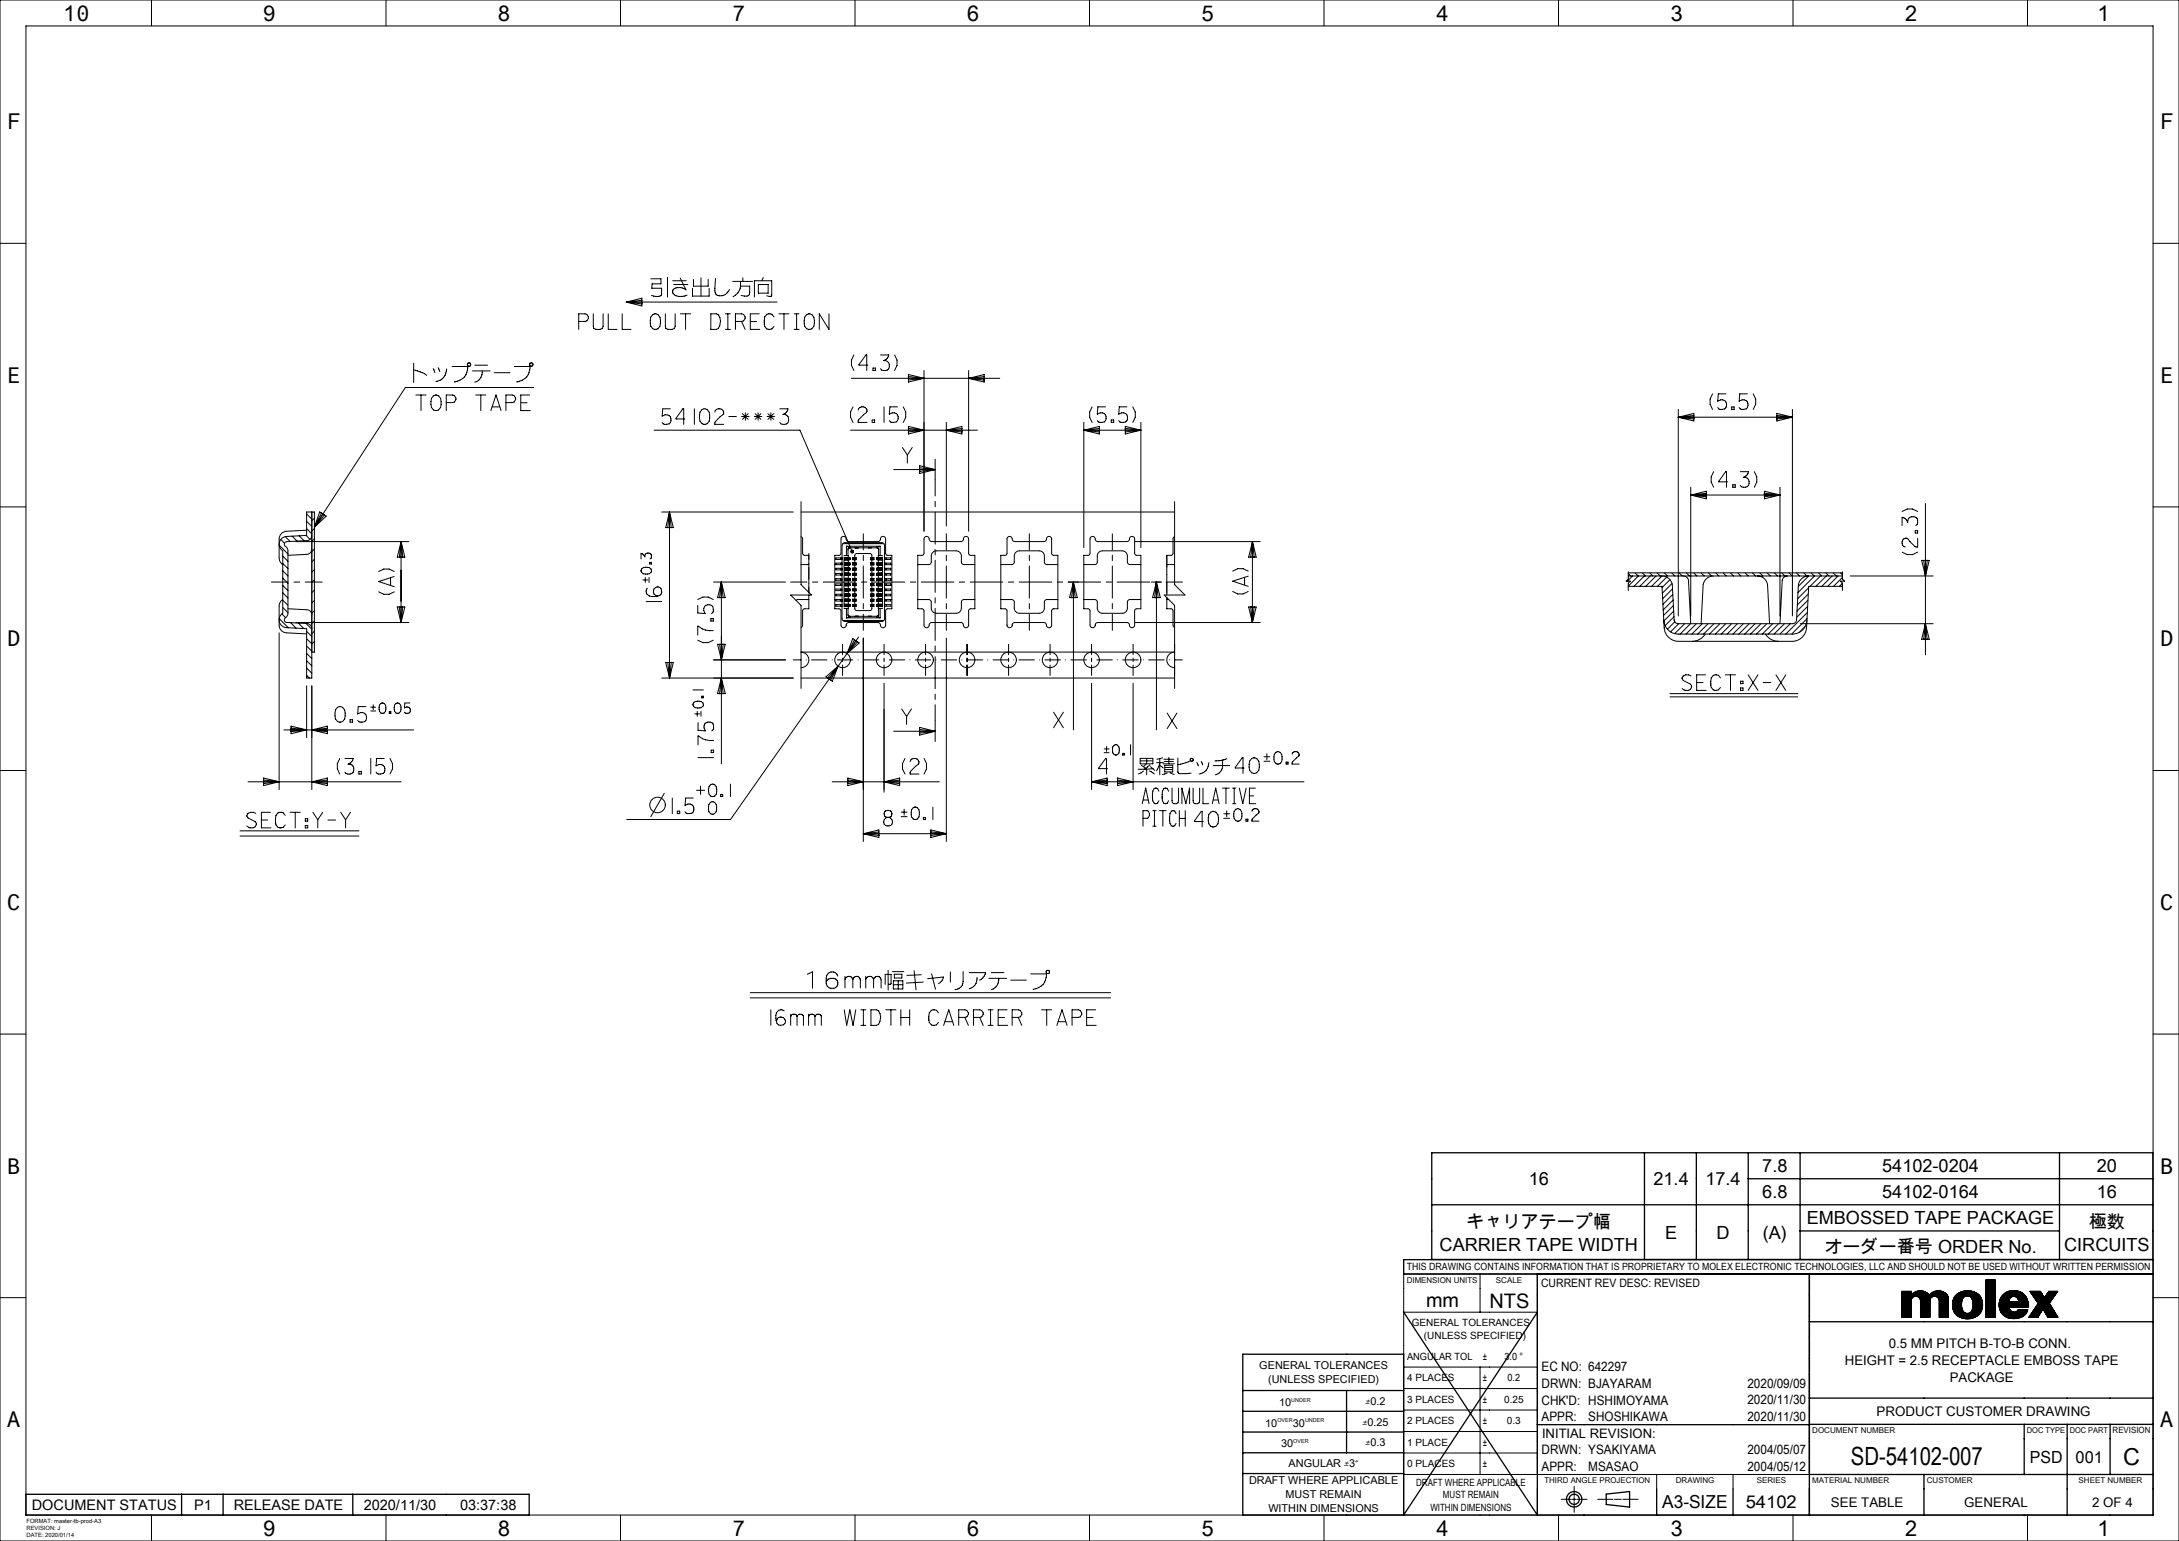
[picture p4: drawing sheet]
<svg xmlns="http://www.w3.org/2000/svg" width="420mm" height="297mm" viewBox="0 0 420 297" stroke-linecap="round" stroke-linejoin="round" font-family="sans-serif">
<defs><g id="words">
<text font-size="4.8" x="356.8" y="282.4">SD-54102-007</text>
<text font-size="4.5" x="409.3" y="282.4">C</text>
<g font-size="4.2">
<text x="12.2" y="4">10</text>
<text x="50.7" y="4">9</text>
<text x="95.9" y="4">8</text>
<text x="141.1" y="4">7</text>
<text x="186.3" y="4">6</text>
<text x="231.5" y="4">5</text>
<text x="276.7" y="4">4</text>
<text x="321.9" y="4">3</text>
<text x="367.1" y="4">2</text>
<text x="404.3" y="4">1</text>
<text x="1.4" y="25">F</text>
<text x="416.4" y="25">F</text>
<text x="1.4" y="73.8">E</text>
<text x="416.4" y="73.8">E</text>
<text x="1.4" y="124.6">D</text>
<text x="416.4" y="124.6">D</text>
<text x="1.4" y="175.4">C</text>
<text x="416.4" y="175.4">C</text>
<text x="1.4" y="226.2">B</text>
<text x="416.4" y="226.2">B</text>
<text x="1.4" y="275">A</text>
<text x="416.4" y="275">A</text>
<text x="50.7" y="296">9</text>
<text x="95.9" y="296">8</text>
<text x="141.1" y="296">7</text>
<text x="186.3" y="296">6</text>
<text x="231.5" y="296">5</text>
<text x="276.7" y="296">4</text>
<text x="321.9" y="296">3</text>
<text x="367.1" y="296">2</text>
<text x="404.3" y="296">1</text>
</g>
<g font-size="3.9">
<text x="274.9" y="252">mm</text>
<text x="287.1" y="252">NTS</text>
</g>
<g font-size="3.5">
<text x="339.7" y="225.9">7.8</text>
<text x="362.8" y="225.9">54102-0204</text>
<text x="404.2" y="225.9">20</text>
<text x="294.7" y="228.4">16</text>
<text x="318.7" y="228.4">21.4</text>
<text x="328.7" y="228.4">17.4</text>
<text x="339.7" y="230.9">6.8</text>
<text x="362.8" y="230.9">54102-0164</text>
<text x="404.2" y="230.9">16</text>
<text x="282.6" y="236.7">キャリアテープ幅</text>
<text x="320.9" y="238.7">E</text>
<text x="330.8" y="238.7">D</text>
<text x="339.8" y="238.7">(A)</text>
<text x="348.2" y="236">EMBOSSED TAPE PACKAGE</text>
<text x="402.6" y="236.7">極数</text>
<text x="277.5" y="241.2">CARRIER TAPE WIDTH</text>
<text x="351.6" y="241.5">オーダー番号 ORDER No.</text>
<text x="397.9" y="241.1">CIRCUITS</text>
<text x="320.4" y="290.6">A3-SIZE</text>
</g>
<text font-size="3.4" x="336.5" y="290.6">54102</text>
<g font-size="3.2">
<text x="391.3" y="281.9">PSD</text>
<text x="400.1" y="281.9">001</text>
</g>
<g font-size="2.8">
<text x="6.1" y="291">DOCUMENT STATUS</text>
<text x="37.4" y="291">P1</text>
<text x="45" y="291">RELEASE DATE</text>
<text x="70.1" y="291">2020/11/30</text>
<text x="88.7" y="291">03:37:38</text>
</g>
<g font-size="2.6">
<text x="355.6" y="263">HEIGHT = 2.5 RECEPTACLE EMBOSS TAPE</text>
<text x="364.1" y="259.8">0.5 MM PITCH B-TO-B CONN.</text>
<text x="375.8" y="266.3">PACKAGE</text>
<text x="361.7" y="272.9">PRODUCT CUSTOMER DRAWING</text>
<text x="352.9" y="290.4">SEE TABLE</text>
<text x="378.6" y="290.4">GENERAL</text>
<text x="403.3" y="290.4">2 OF 4</text>
</g>
<g font-size="2.5">
<text x="297.1" y="264.3">EC NO: 642297</text>
<text x="297.1" y="267.5">DRWN: BJAYARAM</text>
<text x="336.8" y="267.5">2020/09/09</text>
<text x="297.1" y="270.7">CHK'D: HSHIMOYAMA</text>
<text x="297.1" y="273.9">APPR:</text>
<text x="306.1" y="273.9">SHOSHIKAWA</text>
<text x="336.8" y="270.7">2020/11/30</text>
<text x="336.8" y="273.9">2020/11/30</text>
<text x="297.1" y="280.3">DRWN: YSAKIYAMA</text>
<text x="297.2" y="277.1">INITIAL REVISION:</text>
<text x="336.8" y="280.3">2004/05/07</text>
<text x="297.1" y="283.5">APPR:</text>
<text x="306.1" y="283.5">MSASAO</text>
<text x="336.8" y="283.5">2004/05/12</text>
</g>
<text font-size="2.2" x="297" y="248">CURRENT REV DESC: REVISED</text>
<g font-size="2.1">
<text x="242.7" y="263.9">GENERAL TOLERANCES</text>
<text x="244.4" y="266.6">(UNLESS SPECIFIED)</text>
<text x="243.9" y="275">10</text>
<text x="246.6" y="271">10</text>
<text x="249.2" y="275">30</text>
<text x="246.9" y="279">30</text>
<text x="240.8" y="286.1">DRAFT WHERE APPLICABLE</text>
<text x="248.4" y="282.8">ANGULAR</text>
<text x="244.5" y="291.4">WITHIN DIMENSIONS</text>
<text x="247.8" y="288.8">MUST REMAIN</text>
</g>
<g font-size="1.9">
<text x="271.2" y="244.9">THIS DRAWING CONTAINS INFORMATION THAT IS PROPRIETARY TO MOLEX ELECTRONIC TECHNOLOGIES, LLC AND SHOULD NOT BE USED WITHOUT WRITTEN PERMISSION</text>
<text x="272.1" y="255.6">GENERAL TOLERANCES</text>
<text x="271.2" y="262.1">ANGULAR TOL</text>
<text x="274.5" y="258">(UNLESS SPECIFIED)</text>
<text x="285.8" y="262.1">±</text>
<text x="290" y="262.1">3.0 °</text>
<text x="271.2" y="266.3">4 PLACES</text>
<text x="285.8" y="266.2">±</text>
<text x="290.6" y="266.2">0.2</text>
<text x="262.6" y="274.8">±0.25</text>
<text x="263.2" y="270.8">±0.2</text>
<text x="271.2" y="270.4">3 PLACES</text>
<text x="271.2" y="274.5">2 PLACES</text>
<text x="285.8" y="270.4">±</text>
<text x="285.8" y="274.5">±</text>
<text x="289.9" y="270.4">0.25</text>
<text x="290.5" y="274.5">0.3</text>
<text x="263.2" y="278.8">±0.3</text>
<text x="271.2" y="278.7">1 PLACE</text>
<text x="285.8" y="278.7">±</text>
<text x="259.1" y="282.8">±3°</text>
<text x="271.3" y="282.8">0 PLACES</text>
<text x="273" y="286.3">DRAFT WHERE APPLICABLE</text>
<text x="285.8" y="282.8">±</text>
<text x="275.7" y="291.2">WITHIN DIMENSIONS</text>
<text x="278.1" y="288.8">MUST REMAIN</text>
</g>
<text font-size="1.7" x="407.2" y="276.2">REVISION</text>
<g font-size="1.5">
<text x="271.2" y="247.2">DIMENSION UNITS</text>
<text x="288.3" y="247.2">SCALE</text>
<text x="349.3" y="276.2">DOCUMENT NUMBER</text>
<text x="390.7" y="276.2">DOC TYPE</text>
<text x="399" y="276.2">DOC PART</text>
<text x="297.7" y="285.9">THIRD ANGLE PROJECTION</text>
<text x="323" y="285.9">DRAWING</text>
<text x="338.6" y="285.9">SERIES</text>
<text x="349.3" y="285.8">MATERIAL NUMBER</text>
<text x="371.4" y="285.9">CUSTOMER</text>
<text x="400.7" y="285.9">SHEET NUMBER</text>
</g>
<g font-size="1.1">
<text x="5.1" y="293.5">FORMAT: master-tb-prod-A3</text>
<text x="5.1" y="294.9">REVISION: J</text>
<text x="5.1" y="296.3">DATE: 2020/01/14</text>
</g>
<g font-size="1">
<text x="246.2" y="274.2">OVER</text>
<text x="248.9" y="270.2">UNDER</text>
<text x="251.5" y="274.2">UNDER</text>
<text x="249.3" y="278.2">OVER</text>
</g>
</g></defs>
<g fill="none" stroke="#000" stroke-width=".19">
<path d="M0 0h420v297h-420zM29.2 0v5M74.4 0v5M119.6 0v5M164.8 0v5M210 0v5M255.2 0v5M300.4 0v5M345.6 0v5M390.8 0v5M5 5h410v287h-410zM0 46.9h5"/>
<path d="M120.7 58.2l3 .4M120.7 58.2l3-.7v1.5zM123.7 57.9l-3 .3M125.4 53.7h2v1h-1.7l-.1 .9h1.9v1.3a1.78 1.78 0 0 1-1.9 0M128.7 53.5v3.8M129.7 54.1h2.6M129.9 54.8h2.7M131.1 53.6l1.1 2.3a1.69 1.69 0 0 0-2.5 .2 .8 .8 0 0 0 .6 .9l1.1 .1 1-.2M133.5 55.6v1.5h3.2v-1.5M133.7 53.9v1.2h2.8v-1.2M135.1 53.5v3.6M137.9 53.7a4.5 4.5 0 0 0 .1 3 1.73 1.73 0 0 0 2.6-.9"/>
<path d="M141.2 54.2h3.9M142.7 55.1h1.8v1.2l-.2 .6-.3 .2-1.1-.2M142.7 55.1a2.4 2.4 0 0 1-1.4 2.1M142.7 54.2v.9M143.2 53.5v.7M146.2 54.8h1.9v1.7h-1.9zM147.1 53.5l-.2 .6M147.8 57l.7 .1 .3-.2v-2.8h-3.4v3.2M149.8 58.2h-29.1M415 46.9h5M79.7 71.3l1.7 .5 .9 .5M79.7 70v3.7"/>
<path d="M80.2 76.1h1.9M81.1 76.1v3M83.5 71l.3 .8M83.6 76.3l.5-.2a1.41 1.41 0 0 1 .9 1.8l-.1 .6-.4 .5-.6 .1a1.35 1.35 0 0 1-.8-1.7l.1-.6zM84.5 70.9l.3 .7M86 77.6l1.6-.1 .3-.5v-.3l-.3-.5-.4-.1h-1.2v3M86.1 71.1a2.38 2.38 0 0 1-2.1 2.4M87.1 70.6h3.1a2.69 2.69 0 0 1-2.6 3M91.1 71.5h3.4M91.5 70.4h2.5M91.7 76.1h1.9M92.7 76.1v3"/>
<path d="M93 71.5a2.03 2.03 0 0 1-1.5 2.2M94.6 79.1l1-3 1 3M94.8 78.4h1.5M95.3 71.8h3M97.5 77.6l1.6-.1 .3-.5v-.3l-.3-.5-.4-.1h-1.2v3M99.1 70.6h3.1a2.7 2.7 0 0 1-2.6 3M100.4 77.6h1.2M102.1 76.1h-1.7v3h1.8M102.9 74.7h-24.8l-17.5 26.9M111.5 62l1.6-.2 .3-.4v-.3l-.3-.5-.3-.1h-1.3v3M114.4 60.5v2.4l.1 .4 .4 .2h.8l.4-.2 .1-.4v-2.4M117.2 60.5v3h1.7"/>
<path d="M119.9 60.5v3h1.7M125.8 60.6l.6-.1a1.41 1.41 0 0 1 .9 1.8l-.1 .6-.4 .5-.6 .1a1.35 1.35 0 0 1-.9-1.8l.1-.6zM128.2 60.5v2.4l.1 .4 .5 .2h.8l.4-.2 .1-.4v-2.4M129.2 78.8h-1.5l-.1 1.4a1.07 1.07 0 0 1 1.6 .1 .96 .96 0 0 1-.2 1.4 .96 .96 0 0 1-1.4-.3M131.2 60.5h1.9M132.1 60.5v3M133.8 78.8v3M135.3 78.9l.6-.1a1.41 1.41 0 0 1 .9 1.8l-.1 .6-.4 .5-.6 .1a1.35 1.35 0 0 1-.9-1.8l.1-.6zM137 60.5h1.1a1.84 1.84 0 0 1 .4 2.8l-.4 .2h-1.1zM137.8 79.4a.84 .84 0 0 1 1-.6 .84 .84 0 0 1 .6 1.1l-1.5 1.4-.1 .5h1.7M139.8 63.5h1M139.8 60.5h1"/>
<path d="M140.3 60.5v3M141.8 62l1.5-.2 .3-.4v-.3l-.3-.5-.3-.1h-1.2v3M142.9 62l.7 1.5M143.1 79.7l1.1 1.1M143.7 79.5v1.5M144.2 79.7l-1.1 1.1M144.6 62h1.2M145.6 79.7l1.1 1.1M146.1 79.5v1.5M146.3 60.5h-1.7v3h1.9M146.7 79.7l-1.1 1.1M148 79.7l1.1 1.1"/>
<path d="M148.6 79.5v1.5M149.1 79.7l-1.1 1.1M149.2 61.1l-.4-.5h-1a2.15 2.15 0 0 0 0 2.8h1l.4-.5M150.1 60.5h2M150.3 78.8h1.6a1.32 1.32 0 0 1-1 1.1 .97 .97 0 0 1 1.1 1.3 .97 .97 0 0 1-1.7 .2M151.1 60.5v3M153.1 63.5h.9M153.1 60.5h.9M153.5 60.5v3M155.5 60.6l.6-.1a1.42 1.42 0 0 1 .9 1.8l-.1 .6-.4 .5-.6 .1a1.35 1.35 0 0 1-.9-1.8l.1-.6zM159.8 60.5v3l-1.9-3v3M164.1 72.9h28.6"/>
<path d="M164.4 78.4l-.5 1v1l.5 1M164.6 68.4l-.5 1v1l.5 1M165.4 79a.84 .84 0 0 1 1.1-.6 .84 .84 0 0 1 .5 1.1l-1.5 1.4-.1 .5h1.7M167.3 70.4h-1.7l1.3-2h.2v3M168.3 70.9h.4v.5h-.4zM169.7 68.4h1.6a1.33 1.33 0 0 1-1 1.1 .97 .97 0 0 1 1.1 1.3 .97 .97 0 0 1-1.7 .3M170.4 78.4v3M172.4 68.4l.5 1v1l-.5 1M173 78.4h-1.5l-.1 1.4a1.06 1.06 0 0 1 1.6 .2 .96 .96 0 0 1-.2 1.3 .96 .96 0 0 1-1.4-.2M174.1 78.4l.5 1v1l-.5 1M175.1 72.2l3 .7-3 .7zM175.1 72.6l3 .3"/>
<path d="M178.1 72.9l-3 .3M178.1 71.4v31M186.7 71.4v31M186.7 72.9l3-.7v1.4zM186.7 72.9l3 .4M189.7 72.6l-3 .3M210.5 78.4l-.5 1v1l.5 1M213.1 78.4h-1.5l-.1 1.4a1.06 1.06 0 0 1 1.6 .2 .96 .96 0 0 1-.3 1.3 .96 .96 0 0 1-1.3-.2M217.2 78.4h-1.5l-.1 1.4a1.06 1.06 0 0 1 1.6 .2 .96 .96 0 0 1-.2 1.3 .96 .96 0 0 1-1.4-.2M218.3 78.4l.5 1v1l-.5 1M323.5 78.9v39.8M330.1 75.9l-.5 1v1l.5 1"/>
<path d="M332.7 75.9h-1.5l-.1 1.4a1.07 1.07 0 0 1 1.6 .2 .96 .96 0 0 1-.3 1.3 .96 .96 0 0 1-1.3-.2M333.8 78.4h.5v.5h-.5zM336.8 75.9h-1.5l-.1 1.4a1.07 1.07 0 0 1 1.6 .2 .96 .96 0 0 1-.2 1.3 .96 .96 0 0 1-1.4-.2M337.9 75.9l.5 1v1l-.5 1M342.5 79.7l3 .7-3 .7zM345.5 78.9v39.8M0 97.7h5M59.1 99.1l1 1M60.1 98.7v32h-1v-9.5l-3.9-.2a1.5 1.5 0 0 1-1.3-1.1 1.5 1.5 0 0 1 .6-1.7v-12a1.5 1.5 0 0 1-.6-1.7 1.5 1.5 0 0 1 1.3-1.1l3.9-.2v-4.5h1.5v27h-.5M60.6 99.9l-.5 .5M61.6 98.7l1.3 .8-2.3 2.1zM62 98.9l-1.4 2.7"/>
<path d="M62.5 99.3l-1.9 2.3M126.1 82.9h28.1l10.1 23.4M127.5 98.7h25.4M129 98.7l.8 3h-1.5zM129 98.7l.4 3M129 98.7l-.3 3M129 98.7v32M132 80.7h-1.7l1.3-1.9h.2v3M140.5 80.3h1.4M142.9 80.3h1.5M145.4 80.3h1.5M147.8 80.3h1.5"/>
<path d="M154.4 98.7h72M154.4 96.7v16l2 2h-4l2 2v16M163.9 82.9h24.5M168.1 80.9h.5v.5h-.5zM172.3 90.5h8M173.9 86.3l1 1.4M174.9 87.7v1.6M175.1 82.2l3 .7-3 .7zM175.1 82.6l3 .3M175.1 82.9h3M175.8 86.3l-.9 1.4M177.3 89.8l3 .7-3 .7z"/>
<path d="M177.3 90.2l3 .3M178.1 82.9l-3 .3M180.3 90.5l-3 .4M180.3 88.5v7.1M180.3 96.6v1.1M180.3 98.7v6.2M182.4 81.4v20M182.4 82.9l3-.7v1.4zM182.4 82.9l3 .4M185.4 82.6l-3 .3M208.9 82.9l3-.7v1.4zM208.9 81.4v24.1"/>
<path d="M208.9 82.9l3 .4M211.9 82.6l-3 .3M214.2 80.9h.5v.5h-.5zM216.9 82.9h3M216.9 82.2l3 .7-3 .7zM216.9 82.6l3 .3M219.9 82.9h-11M219.9 81.4v24.1M219.9 82.9l-3 .3M226.4 96.7v16l2 2h-4l2 2v16M323.5 80.4l3-.7v1.4zM323.5 80.4l3 .4"/>
<path d="M325.9 95.4l3-.7v1.4zM325.9 95.4l3 .4M325.9 93.9v24.8M326.5 80.1l-3 .3M328.9 95.1l-3 .3M330.3 90.9l-.5 1v1l.5 1M333 92.9h-1.7l1.3-2h.2v3M334 93.4h.5v.5h-.5zM335.4 90.9h1.6a1.32 1.32 0 0 1-1 1.1 .97 .97 0 0 1 1.1 1.3 .97 .97 0 0 1-1.7 .3M338.1 90.9l.5 1v1l-.5 1M340.1 94.7l3 .7-3 .7zM340.1 95.1l3 .3"/>
<path d="M342.5 80.4h3M342.5 80.1l3 .3M343.1 95.4h-17.2M343.1 95.4l-3 .3M343.1 93.9v24.8M345.5 80.4l-3 .3M345.5 80.4h-22M366.6 98.6l1-.5h1l1 .5M371.1 97v29.2M415 97.7h5M52.3 112.2h3.3M53.8 105.1l1.7 1.7"/>
<path d="M53.8 119.2l1.8 1.8M54.1 104l.7 .7M54.3 118.3l.7 .7M54.5 115.6l-.5 .4-.2 .7v3.8a1.5 1.5 0 0 0 1.4 1.5l3.9 .2M54.5 115.7l1 1M54.5 117.1l1 1M54.5 114.3l1 1M54.5 112.8l1 1M54.5 111.4l1 1M54.5 110l1 1M54.5 108.6l1 1M54.5 107.2l1 1"/>
<path d="M55 103.4l.9 1M55.5 117.3l3.9 .3 .5 .3 .2 .6M56.3 103.3l1 1M56.7 112.2h1M57 120h21.8M57 104.4h21.8M57.7 103.3l.9 .9M58.8 112.2h3.3M59 103.2l.8 .8M59.1 102.2l-3.9 .2a1.5 1.5 0 0 0-1.4 1.5v3.6a1.5 1.5 0 0 0 .7 1.3M59.1 100.5l1 1M59.1 101.9l1 1"/>
<path d="M60.1 105.8v.1a1 1 0 0 1-1 .9l-3.6 .2M60.1 103.2l-.2 .6-.6 .4-4 .2a.58 .58 0 0 0-.5 .6 .58 .58 0 0 0 .5 .5l.2 .7v12l-.1 .5-.5 .5-.1 .4 .4 .4 4.1 .2a1 1 0 0 1 .8 1M60.6 119.7l-.5 .5M60.6 117.7l-.5 .5M60.6 115.7l-.5 .5M60.6 113.7l-.5 .5M60.6 111.7l-.5 .5M60.6 109.8l-.5 .5M60.6 107.8l-.5 .5M60.6 105.8l-.5 .5M60.6 103.8l-.5 .5M60.6 101.8l-.5 .5"/>
<path d="M73 110.1l1-.4h1l1 .4M73 114.1l1 .4h1l1-.4M75.3 111.4v1.4M76 111.1l-3 1 3 1M76.6 117h1.4l-.7 3zM77 117l.3 3M77.3 104.4l.3 3M77.3 104.4v15.6M77.3 104.4l.7 3h-1.4zM77.3 104.4l-.3 3M77.6 117l-.3 3M123.6 107.7v-1a.88 .88 0 0 1 .7 .6 .65 .65 0 0 1 .9-.7 .65 .65 0 0 1 .1 1.1"/>
<path d="M123.7 109.6a1.21 1.21 0 0 1 1.9 .3v.2a1.15 1.15 0 0 1-2 0zM123.9 111.8h1M124.4 111.3v.9M124.5 115.9h3M124.8 113.4a.96 .96 0 0 0-.1 1.1 2.2 2.2 0 0 0 2.8 0v-.4l-.1-.6a.85 .85 0 0 0-1.4 .2 .85 .85 0 0 0 .8 1.2M125.1 111.3v.9M125.2 108.4h.4v.3h-.4zM134.5 116.7v1.4l1.4 .2a1.07 1.07 0 0 1 .1-1.6 .96 .96 0 0 1 1.4 .2 .96 .96 0 0 1-.3 1.4M134.5 115.5l1-.4h1l1 .4M137 119.2h.5v.5h-.5zM137.5 112.2h13.9M139 112.2l.8 3h-1.5z"/>
<path d="M139 112.2l-.3 3M139 112.2v3M139 112.2l.4 3M139 112.2v35M152.4 112.2h3.1M154.4 103.4l.3 .4 .1 3 .3 .2h.8M154.4 108.8h1.5M155.9 114.7v2.6h-.9l-.3 .3v2.9l-.3 .4M155.9 115.6h-2.1l-.4 .1M155.9 106.7v7.6M156.6 112.2h1M158.7 112.2h6.3"/>
<path d="M160.9 108.8h.2M161.1 115.5v.3h1.2M162 107.5v.3M162 108.5v.3M162 109.5v.3M162 110.5v.3M162 111.5v.3M162 112.5v.3M162 113.5v.3M162 114.5v.3M162 115.5v.3M162 116.5v.3"/>
<path d="M162.2 103.6a.57 .57 0 0 1 .7-.1 .57 .57 0 0 1 .3 .6l.4 .3h5.6l.4-.2 .2-.5 .2-.3h.4l.3 .3 .1 3.1 .3 .2h.8v10.3h-.9l-.3 .3v2.9a.5 .5 0 0 1-.5 .5 .5 .5 0 0 1-.5-.5l-.1-.3-.4-.2h-5.6l-.4 .1-.2 .6-.2 .2-.3 .1-.4-.3-.1-3.2-.3-.2h-.8v-10.3h.9l.3-.2zM162.3 108.5h-1.2v.3h1.2M162.3 109.5h-1.2v.3h1.2M162.3 107.5h-1.2v.3h1.2M162.3 110.5h-1.2v.3h1.2M162.3 111.5h-1.2v.3h1.2M162.3 112.5h-1.2v.3h1.2M162.3 113.5h-1.2v.3h1.2M162.3 114.5h-1.2v.3h1.2M162.3 116.5h-1.2v.3h1.2M162.3 115.5l-1.4 .1M162.5 104.8h7.9"/>
<path d="M162.5 119.6h7.9M162.5 104.8l.4-.2h7a.6 .6 0 0 1 .6 .6l-.1 14.3-.5 .3h-7a.6 .6 0 0 1-.6-.6v-14zM162.7 107.1h.8v.4h.2h-.8v.4h.8h-.2v.6h.2h-.8v.4h.8h-.2v.6M162.7 107.4v9.6M162.9 110.9h.8h-.2M162.9 114.9h.8h-.2M162.9 109.5h1v.4h-1M162.9 108.5h1v.4h-1M162.9 113.5h1v.4h-1M162.9 112.5h1v.4h-1M162.9 107.5h1v.4h-1M162.9 110.5h1v.4h-1"/>
<path d="M162.9 111.5h1v.4h-1M162.9 114.5h1v.4h-1M162.9 115.5h1v.4h-1M162.9 116.5h1v.4h-1M162.9 108.8h.2M162.9 109.6h.2M162.9 109.8h.2M162.9 108.6h.2M162.9 112.6h.2M162.9 112.8h.2M162.9 113.6h.2M162.9 113.8h.2"/>
<path d="M162.9 116.8h.2M162.9 110.6h.2M162.9 114.6h.2M162.9 107.6h.2M162.9 107.8h.2M162.9 111.8h.2M162.9 116.6h.2M162.9 114.8h.2M162.9 115.6h.2M162.9 115.8h.2M162.9 111.6h.2M162.9 110.8h.2"/>
<path d="M162.9 113.8h.9M162.9 107.5v.1M162.9 107.8v.1M162.9 108.5v.1M162.9 108.8v.1M162.9 109.5v.1M162.9 109.8v.1M162.9 110.5v.1M162.9 110.8v.1M162.9 111.5v.1M162.9 111.8v.1M162.9 112.5v.1"/>
<path d="M162.9 112.8v.1M162.9 113.5v.1M162.9 113.8v.1M162.9 114.5v.1M162.9 114.8v.1M162.9 115.5v.1M162.9 115.8v.1M162.9 116.5v.1M162.9 116.8v.1M162.9 107.5h.9M162.9 114.5h.9M162.9 115.5h.9"/>
<path d="M162.9 111.5h.9M162.9 110.5h.9M162.9 109.8h.9M163 107.5v.3M163 108.5v.3M163 109.5v.3M163 110.5v.3M163 111.5v.3M163 112.5v.3M163 113.5v.3M163 114.5v.3M163 115.5v.3"/>
<path d="M163 116.5v.3M163 107.6v.2M163 108.6v.2M163 109.6v.2M163 110.6v.2M163 111.6v.2M163 112.6v.2M163 113.6v.2M163 114.6v.2M163 115.6v.2M163 116.6v.2M163.1 107.5v.3"/>
<path d="M163.1 108.5v.3M163.1 109.5v.3M163.1 110.5v.3M163.1 111.5v.3M163.1 112.5v.3M163.1 113.5v.3M163.1 114.5v.3M163.1 115.5v.3M163.1 116.5v.3M163.2 105.3l.7 .1-.4 .3v1.4M163.2 105.3v1.8M163.2 117.3v1.8"/>
<path d="M163.2 105.3h6.5M163.2 119.1h6.5M163.2 109.5v.3M163.2 109.6h.1M163.2 107.5v.3M163.2 108.5v.3M163.2 111.5v.3M163.2 112.5v.3M163.2 113.5v.3M163.2 115.5v.3M163.2 116.5v.3M163.2 112.6h.1"/>
<path d="M163.2 111.6h.1M163.2 113.6h.1M163.2 116.6h.1M163.2 115.6h.1M163.2 114.6h.1M163.2 112.8h.1M163.2 113.8h.1M163.2 114.8h.1M163.2 111.8h.1M163.2 110.8h.1M163.2 116.8h.1M163.2 110.6h.1"/>
<path d="M163.2 107.6h.1M163.2 108.6h.1M163.2 109.8h.1M163.2 108.8h.1M163.2 107.8h.1M163.2 115.8h.1M163.2 110.6v.2M163.2 114.6v.2M163.3 112.8h-.1M163.3 113.8h-.1M163.3 114.8h-.1M163.3 111.8h-.1"/>
<path d="M163.3 108.8h-.1M163.3 110.8h-.1M163.3 109.8h-.1M163.3 107.8h-.1M163.3 116.8h-.1M163.3 115.8h-.1M163.3 109.6h.1M163.3 108.6h.1M163.3 111.6h.1M163.3 114.6h.1M163.3 107.6h.1M163.3 115.6h.1"/>
<path d="M163.3 112.6h.1M163.3 110.6h.1M163.3 112.8h.1M163.3 113.8h.1M163.3 114.8h.1M163.3 110.8h.1M163.3 111.8h.1M163.3 108.8h.1M163.3 109.8h.1M163.3 107.8h.1M163.3 116.8h.1M163.3 115.8h.1"/>
<path d="M163.4 116.8h.1M163.4 109.8h.1M163.4 112.8h.1M163.4 113.8h.1M163.4 114.8h.1M163.4 115.8h.1M163.4 111.8h.1M163.4 108.8h.1M163.4 107.8h.1M163.4 110.8h.1M163.5 106l.1-.3 .3-.1h5.1h.2l.2 .4M163.5 118.4l.2 .3 .2 .1h5.1l.2-.1 .2-.3"/>
<path d="M163.5 117.3v1.3v.2l.4 .2-.7 .1M163.5 112.5l-.2 .1M163.5 114.5l-.2 .1M163.5 113.5l-.2 .1M163.5 111.5l-.2 .1M163.5 110.5l-.2 .1M163.5 109.5l-.2 .1M163.5 107.5l-.2 .1M163.5 108.5l-.2 .1M163.5 115.5l-.2 .1M163.5 116.5l-.2 .1M163.5 115.5h-.6v.4h.8h-.2v.6h.2h-.8v.4h.8h-.2v.4h-.8"/>
<path d="M163.5 111.5h-.6v.4h.8h-.2v.6h.2h-.8v.4h.8h-.2v.6M163.5 115.5h.2M163.5 114.5h.2M163.5 113.5h.2h-.8M163.5 111.5h.2M163.5 110.5h.2M163.5 109.5h.2h-.8M163.5 109.5h-.6v.4h.6M163.5 110.5h-.6v.4h.6M163.5 113.5h-.6v.4h.6M163.5 114.5h-.6v.4h.6M163.5 109.9v.6"/>
<path d="M163.5 110.9v.6M163.5 113.9v.6M163.5 114.9v.6M163.6 118.7l.1 .1M163.6 118.6l.1 .1M163.6 108.8h.2M163.6 109.6h.2M163.6 109.8h.2M163.6 108.6h.2M163.6 112.6h.2M163.6 107.5v.3M163.6 108.5v.3"/>
<path d="M163.6 109.5v.3M163.6 110.5v.3M163.6 111.5v.3M163.6 112.5v.3M163.6 113.5v.3M163.6 114.5v.3M163.6 115.5v.3M163.6 116.5v.3M163.6 112.8h.2M163.6 113.6h.2M163.6 113.8h.2M163.6 116.8h.2"/>
<path d="M163.6 110.6h.2M163.6 114.6h.2M163.6 107.6h.2M163.6 107.8h.2M163.6 111.8h.2M163.6 116.6h.2M163.6 114.8h.2M163.6 115.6h.2M163.6 115.8h.2M163.6 111.6h.2M163.6 110.8h.2M163.7 105.6h-.1"/>
<path d="M163.7 107.6v.2M163.7 108.6v.2M163.7 109.6v.2M163.7 110.6v.2M163.7 111.6v.2M163.7 112.6v.2M163.7 113.6v.2M163.7 114.6v.2M163.7 115.6v.2M163.7 116.6v.2M163.7 105.7h-.1M163.7 113.9h-.2"/>
<path d="M163.7 109.9h-.2M163.7 107.5v.3M163.7 108.5v.3M163.7 109.5v.3M163.7 110.5v.3M163.7 111.5v.3M163.7 112.5v.3M163.7 113.5v.3M163.7 114.5v.3M163.7 115.5v.3M163.7 116.5v.3M163.8 107.5v.4"/>
<path d="M163.8 108.5v.4M163.8 109.5v.4M163.8 110.5v.4M163.8 111.5v.4M163.8 112.5v.4M163.8 113.5v.4M163.8 114.5v.4M163.8 115.5v.4M163.8 116.5v.4M163.9 105.4v.2M163.9 118.8v.1M164 106.2v.2"/>
<path d="M164.1 106.1v.4M164.2 106.1v.4M164.3 106.1v.5M164.3 106.1v.4M164.4 107.5h.6v.4h-.6zM164.4 108.5h.6v.4h-.6zM164.4 109.5h.6v.4h-.6zM164.4 110.5h.6v.4h-.6zM164.4 111.5h.6v.4h-.6zM164.4 112.5h.6v.4h-.6zM164.4 113.5h.6v.4h-.6zM164.4 114.5h.6v.4h-.6z"/>
<path d="M164.4 115.5h.6v.4h-.6zM164.4 116.5h.6v.4h-.6zM164.4 108.8h.6M164.4 109.5h.6M164.4 108.5h.6M164.4 112.8h.6M164.4 113.8h.6M164.4 113.5h.6M164.4 116.8h.6M164.4 116.5h.6M164.4 112.5h.6M164.4 107.5h.6"/>
<path d="M164.4 107.8h.6M164.4 114.5h.6M164.4 114.8h.6M164.4 115.8h.6M164.4 115.5h.6M164.4 111.8h.6M164.4 111.5h.6M164.4 110.5h.6M164.4 110.8h.6M164.4 109.8h.6M164.4 106.1v.4M164.5 106.2v.2"/>
<path d="M164.5 107.5v.3M164.5 108.5v.3M164.5 109.5v.3M164.5 110.5v.3M164.5 111.5v.3M164.5 112.5v.3M164.5 113.5v.3M164.5 114.5v.3M164.5 115.5v.3M164.5 116.5v.3M164.6 113.5l.4 .1M164.6 112.5l.4 .1"/>
<path d="M164.6 115.5l.1 .1M164.6 114.5l.1 .1M164.6 109.5l.4 .1M164.6 110.5l.1 .1M164.6 111.5l.1 .1M164.6 108.5l.4 .1M164.6 107.5l.1 .1M164.6 116.5l.4 .1M164.6 111.8h.1M164.6 112.8h.1M164.6 108.8h.1M164.6 107.8h.1"/>
<path d="M164.6 113.8h.1M164.6 115.8h.1M164.7 110.8h-.1M164.7 115.8h-.1M164.7 111.8h.1M164.7 116.8h.1M164.7 107.8h.1M164.7 114.8h-.1M164.7 116.8h-.1M164.7 115.8h.1M164.7 107.8h-.1M164.7 115.6h.3"/>
<path d="M164.7 114.6h.3M164.7 110.6h.3M164.7 111.6h.3M164.7 107.6h.3M164.7 108.8h.1M164.7 109.8h.1M164.7 112.8h.1M164.7 110.8h.1M164.7 111.8h-.1M164.7 113.8h.1M164.7 114.8h.1M164.8 113.8h-.1"/>
<path d="M164.8 114.8h-.1M164.8 116.8h-.1M164.8 108.8h-.1M164.8 116.9v.6l.4 .2h2.6l.2-.3 .1-.5M164.8 107.5v-.6l.4-.2h2.7l.2 .4v.4M164.8 107.9v.6M164.8 108.9v.6M164.8 109.9v.6M164.8 110.9v.6M164.8 111.9v.6M164.8 112.9v.6M164.8 113.9v.6"/>
<path d="M164.8 114.9v.6M164.8 115.9v.6M164.8 109.8h-.1M164.8 107.8h-.1M164.8 112.8h-.1M164.8 111.8h-.1M164.8 113.8h.1M164.8 116.8h.1M164.8 108.8h.1M164.8 115.8h-.1M164.8 109.8h.1M164.8 107.8h.1"/>
<path d="M164.8 111.8h.1M164.8 112.8h.1M164.8 115.8h.1M164.8 114.8h.1M164.8 105.5h.6M164.8 118.8h.6M164.8 105.6h.6M164.8 118.7h.6M164.9 109.8h.1M164.9 109.8h-.1M164.9 107.8h.1M164.9 107.8h-.1"/>
<path d="M164.9 111.8h-.1M164.9 111.8h.1M164.9 113.8h-.1M164.9 113.8h.1M164.9 114.8h.1M164.9 114.8h-.1M164.9 115.8h.1M164.9 116.8h-.1M164.9 116.8h.1M164.9 112.8h.1M164.9 112.8h-.1M164.9 108.8h.1"/>
<path d="M164.9 108.8h-.1M164.9 115.8h-.1M164.9 110.8h-.2M164.9 110.8h.1M165 109.8h.1M165 107.8h.1M165 112.8h.1M165 111.8h.1M165 113.8h.1M165 114.8h.1M165 115.8h.1M165 116.8h.1"/>
<path d="M165 108.8h.1M165 110.8h.1M166 112.2h1.1M166.4 102.9v3.1M166.4 107v1M166.4 109.1v6.2M166.4 116.3v1M166.4 118.4v3.1M167.4 105.5h.6M167.4 118.8h.6M167.4 105.6h.6M167.4 118.7h.6"/>
<path d="M167.8 116.8h.4M167.8 109.8h.4M167.8 111.8h.4M167.8 110.8h.4M167.8 112.8h.4M167.8 113.8h.4M167.8 114.8h.4M167.8 115.8h.4M167.8 107.8h.4M167.8 108.8h.4M167.8 109.5h.6v.4h-.6zM167.8 108.8h.6"/>
<path d="M167.8 107.5h.6v.4h-.6zM167.8 108.5h.6v.4h-.6zM167.8 110.5h.6v.4h-.6zM167.8 111.5h.6v.4h-.6zM167.8 112.5h.6v.4h-.6zM167.8 113.5h.6v.4h-.6zM167.8 114.5h.6v.4h-.6zM167.8 115.5h.6v.4h-.6zM167.8 116.5h.6v.4h-.6zM167.8 109.5h.6M167.8 108.5h.6M167.8 112.8h.6"/>
<path d="M167.8 113.8h.6M167.8 113.5h.6M167.8 107.6h.1M167.8 108.6h.1M167.8 109.6h.1M167.8 111.6h.1M167.8 112.6h.1M167.8 116.8h.6M167.8 116.5h.6M167.8 115.6h.1M167.8 112.5h.6M167.8 107.5h.6"/>
<path d="M167.8 107.8h.6M167.8 114.5h.6M167.8 113.6h.1M167.8 116.6h.1M167.8 114.8h.6M167.8 115.8h.6M167.8 115.5h.6M167.8 111.8h.6M167.8 111.5h.6M167.8 110.6h.1M167.8 110.5h.6M167.8 110.8h.6"/>
<path d="M167.8 109.8h.6M167.8 114.6h.1M167.8 107.6h.2M167.9 112.6h.1M167.9 115.6h.1M167.9 110.6h.1M167.9 114.6h.1M167.9 108.6h.1M167.9 109.6h.1M167.9 111.6h.1M167.9 113.6h.1M167.9 116.6h.1"/>
<path d="M168 108.6h.1M168 109.6h.1M168 111.6h.1M168 112.6h.1M168 115.6h.1M168 113.6h.1M168 116.6h.1M168 114.6h.1M168 107.6h.1M168 110.6h.1M168.1 108.6h-.1M168.1 109.6h-.1"/>
<path d="M168.1 111.6h-.1M168.1 112.6h-.1M168.1 107.9v.6M168.1 108.9v.6M168.1 109.9v.6M168.1 110.9v.6M168.1 111.9v.6M168.1 112.9v.6M168.1 113.9v.6M168.1 114.9v.6M168.1 115.9v.6M168.1 110.6h-.1"/>
<path d="M168.1 114.6h-.1M168.1 107.6h-.1M168.1 108.6h.1M168.1 109.6h.1M168.1 111.6h.1M168.1 112.6h.1M168.1 115.6h-.1M168.1 113.6h-.1M168.1 116.6h-.1M168.1 110.6h.1M168.1 114.6h.1M168.1 107.6h.1"/>
<path d="M168.1 115.6h.1M168.1 113.6h.1M168.1 116.6h.1M168.1 112.2h6.3M168.1 108.5v.1M168.1 109.5v.1M168.1 110.5v.1M168.1 114.5v.1M168.2 108.5h-.1M168.2 107.5l-.1 .1M168.2 108.5h.1M168.2 109.5l-.1 .1"/>
<path d="M168.2 110.5l-.1 .1M168.2 112.5l-.1 .1M168.2 115.5l-.1 .1M168.2 116.5l-.1 .1M168.2 114.5l-.1 .1M168.2 111.5l-.1 .1M168.2 115.5h-.1M168.2 113.5l-.1 .1M168.2 114.5h.1M168.2 107.5h.1M168.2 109.5h.1M168.2 110.5h.1"/>
<path d="M168.2 111.5h.1M168.2 112.5h.1M168.2 113.5h.1M168.2 116.5h.1M168.3 107.5v.3M168.3 108.5v.3M168.3 109.5v.3M168.3 110.5v.3M168.3 111.5v.3M168.3 112.5v.3M168.3 113.5v.3M168.3 114.5v.3"/>
<path d="M168.3 115.5v.3M168.3 116.5v.3M169 105.4v.2M169 118.8v.1M169 107.5v.4M169 108.5v.4M169 109.5v.4M169 110.5v.4M169 111.5v.4M169 112.5v.4M169 113.5v.4M169 114.5v.4"/>
<path d="M169 115.5v.4M169 116.5v.4M169 113.8h.9M169 107.5h.9M169 114.5h.9M169 115.5h.9M169 111.5h.9M169 110.5h.9M169 109.8h.9M169.1 113.9h.2M169.1 109.9h.2M169.1 105.7h.1"/>
<path d="M169.1 107.6v.2M169.1 108.6v.2M169.1 109.6v.2M169.1 110.6v.2M169.1 111.6v.2M169.1 112.6v.2M169.1 113.6v.2M169.1 114.6v.2M169.1 115.6v.2M169.1 116.6v.2M169.2 105.6h.1M169.2 108.6h-.2v.2h.2"/>
<path d="M169.2 107.5v.3M169.2 108.5v.3M169.2 109.5v.3M169.2 110.5v.3M169.2 111.5v.3M169.2 112.5v.3M169.2 113.5v.3M169.2 114.5v.3M169.2 115.5v.3M169.2 116.5v.3M169.2 109.6h-.2v.2h.2M169.2 107.6h-.2v.2h.2"/>
<path d="M169.2 110.6h-.2v.2h.2M169.2 111.6h-.2v.2h.2M169.2 112.6h-.2v.2h.2M169.2 113.6h-.2v.2h.2M169.2 114.6h-.2v.2h.2M169.2 115.6h-.2v.2h.2M169.2 116.6h-.2v.2h.2M169.2 118.6l-.1 .1M169.2 118.7v.1M169.3 109.5h-.2h.9M169.3 110.5h-.2M169.3 115.5h-.2"/>
<path d="M169.3 111.5h-.2M169.3 114.5h-.2M169.3 111.5h.7v.4h-.9h.2v.6h-.2h.9v.4h-.9h.2v.6M169.3 113.5h-.2h.9M169.3 115.5h.7v.4h-.9h.2v.6h-.2h.9v.4h-.9h.2v.4h.8M169.3 109.5h.7v.4h-.7M169.3 110.5h.7v.4h-.7M169.3 113.5h.7v.4h-.7M169.3 114.5h.7v.4h-.7M169.3 109.9v.6M169.3 110.9v.6M169.3 113.9v.6"/>
<path d="M169.3 114.9v.6M169.3 109.5l.1 .1M169.3 108.5l.1 .1M169.3 112.5l.1 .1M169.3 107.5l.1 .1M169.3 116.5l.1 .1M169.3 114.5l.1 .1M169.3 115.5l.1 .1M169.3 111.5l.1 .1M169.3 113.5l.1 .1M169.3 110.5l.1 .1M169.4 117.3l-.1 1.4-.3 .3 .7 .1"/>
<path d="M169.4 109.8h-.1M169.4 108.8h-.1M169.4 110.6h.1M169.4 115.6h.1M169.4 113.8h-.1M169.4 114.8h-.1M169.4 112.8h-.1M169.4 110.8h-.1M169.4 114.6h.1M169.4 116.8h-.1M169.4 107.6h.1M169.4 108.6h.1"/>
<path d="M169.4 109.6h.1M169.4 111.6h.1M169.4 112.6h.1M169.4 113.6h.1M169.4 116.6h.1M169.4 116.8h.1M169.4 109.8h.1M169.4 108.8h.1M169.4 110.8h.1M169.4 112.8h.1M169.4 114.8h.1M169.4 113.8h.1"/>
<path d="M169.5 108.6h.1M169.5 110.6h.1M169.5 111.6h.1M169.5 112.6h.1M169.5 115.6h.1M169.5 113.6h.1M169.5 116.6h.1M169.5 114.6h.1M169.5 107.6h.1M169.5 108.8h.1M169.5 109.8h.1M169.5 109.6h.1"/>
<path d="M169.5 112.8h.1M169.5 113.8h.1M169.5 107.8h.1M169.5 116.8h.1M169.5 114.8h.1M169.5 115.8h.1M169.5 111.8h.1M169.5 110.8h.1M169.5 115.8h-.2M169.5 116.8h-.1M169.5 109.8h-.1M169.5 108.8h-.1"/>
<path d="M169.5 110.8h-.1M169.5 111.8h-.2M169.5 112.8h-.1M169.5 114.8h-.1M169.5 113.8h-.1M169.5 107.8h-.2M169.6 115.6h-.1M169.6 116.6h-.1M169.6 109.6h-.1M169.6 111.6h-.1M169.6 108.6h-.1M169.6 110.6h-.1"/>
<path d="M169.6 114.6h-.1M169.6 113.6h-.1M169.6 112.6h-.1M169.6 107.6h-.1M169.6 107.8h.1M169.6 110.8h.1M169.6 111.8h.1M169.6 108.8h.1M169.6 114.8h.1M169.6 113.8h.1M169.6 115.8h.1M169.6 109.8h.1"/>
<path d="M169.6 111.6h.1M169.6 110.6h.1M169.6 113.6h.1M169.6 112.8h.1M169.6 116.8h.1M169.6 115.6h.1M169.6 116.6h.1M169.6 109.6h.1M169.6 114.6h.1M169.6 112.6h.1M169.6 108.6h.1M169.6 107.6h.1"/>
<path d="M169.6 110.6v.2M169.6 114.6v.2M169.6 107.5v.3M169.6 108.5v.3M169.6 109.5v.3M169.6 111.5v.3M169.6 112.5v.3M169.6 113.5v.3M169.6 115.5v.3M169.6 116.5v.3M169.7 105.3l-.7 .1 .2 .1 .2 .3v1.3M169.7 105.3v1.8"/>
<path d="M169.7 117.3v1.8M169.7 108.6h.2v.2h-.2M169.7 109.6h.2v.2h-.2M169.7 107.5v.3M169.7 108.5v.3M169.7 109.5v.3M169.7 110.5v.3M169.7 111.5v.3M169.7 112.5v.3M169.7 113.5v.3M169.7 114.5v.3M169.7 115.5v.3"/>
<path d="M169.7 116.5v.3M169.7 107.6h.2v.2h-.2M169.7 110.6h.2v.2h-.2M169.7 111.6h.2v.2h-.2M169.7 112.6h.2v.2h-.2M169.7 113.6h.2v.2h-.2M169.7 114.6h.2v.2h-.2M169.7 115.6h.2v.2h-.2M169.7 116.6h.2v.2h-.2M169.8 107.6v.2M169.8 108.6v.2M169.8 109.6v.2"/>
<path d="M169.8 110.6v.2M169.8 111.6v.2M169.8 112.6v.2M169.8 113.6v.2M169.8 114.6v.2M169.8 115.6v.2M169.8 116.6v.2M169.9 107.5v.4M169.9 108.5v.4M169.9 109.5v.4M169.9 110.5v.4M169.9 111.5v.4"/>
<path d="M169.9 112.5v.4M169.9 113.5v.4M169.9 114.5v.4M169.9 115.5v.4M169.9 116.5v.4M170 114.9h-.9h.2M170 110.9h-.9h.2M170 109.5h-1v.4h1M170 108.5h-1v.4h1M170 107.5h-1v.4h1M170 110.5h-1v.4h1M170 111.5h-1v.4h1"/>
<path d="M170 112.5h-1v.4h1M170 113.5h-1v.4h1M170 114.5h-1v.4h1M170 115.5h-1v.4h1M170 116.5h-1v.4h1M170.1 107.1h-.8v.4h-.2h.9v.4h-.9h.2v.6h-.2h.9v.4h-.9h.2v.6M170.1 107.4v9.6M170.5 108.5h1.2v.3h-1.2M170.5 109.5h1.2v.3h-1.2M170.5 107.5h1.2v.3h-1.2M170.5 110.5h1.2v.3h-1.2M170.5 111.5h1.2v.3h-1.2"/>
<path d="M170.5 112.5h1.2v.3h-1.2M170.5 113.5h1.2v.3h-1.2M170.5 114.5h1.2v.3h-1.2M170.5 116.5h1.2v.3h-1.2M170.5 115.5l1.4 .1M170.8 107.5v.3M170.8 108.5v.3M170.8 109.5v.3M170.8 110.5v.3M170.8 111.5v.3M170.8 112.5v.3M170.8 113.5v.3"/>
<path d="M170.8 114.5v.3M170.8 115.5v.3M170.8 116.5v.3M171.7 115.5v.3h-1.2M171.7 108.8h.2M175.5 112.2h1M176.9 108.8l2.4-.1 .2-.3 .1-1.6 .2-.3 .4-.3h4.1a1 1 0 0 1 1 1v1.1l.2 .4 2.4 .1M176.9 115.6h2.4l.2 .5v1.1a1 1 0 0 0 1 1l4.1-.1 .4-.2 .2-.4 .1-1.5 .2-.3 .3-.1h2.1M177.6 112.2h6.3M178.3 103.4a.59 .59 0 0 1 .7 .1 .59 .59 0 0 1 .2 .6l.4 .3h5.6l.4-.2 .4-.8h.4l.3 .3 .1 3.1 .3 .2h.8v10.3h-.9l-.3 .3v2.9a.5 .5 0 0 1-.5 .5 .5 .5 0 0 1-.5-.5l-.1-.3-.4-.2h-5.6l-.4 .2-.2 .5-.2 .2-.4 .1-.3-.3-.1-3.2-.3-.2h-.8v-10.3h.9l.3-.2v-2.9zM180.3 105.9v1M180.3 108v6.2"/>
<path d="M180.3 115.2v1M180.3 117.3v6.2M182.4 102.9v3.1M182.4 107v1M182.4 109.1v6.2M182.4 116.3v1M182.4 118.4v3.1M184.9 112.2h1.1M187 112.2h6.3M192.9 115.6h2.4l.2 .5v1.1a1 1 0 0 0 1 1l4.1-.1 .4-.2 .2-.4 .1-1.5 .2-.3 2.4-.1M192.9 108.8l2.4-.1 .2-.3 .1-1.6 .2-.3 .4-.3h4.1a1 1 0 0 1 1 1v1.1l.2 .4 2.4 .1M194.2 103.6a.57 .57 0 0 1 .7-.1 .57 .57 0 0 1 .3 .6l.4 .3h5.6l.4-.2 .4-.8h.4l.3 .3 .1 3.1 .3 .2h.8v10.3h-.9l-.3 .3v2.9a.5 .5 0 0 1-.5 .5 .5 .5 0 0 1-.5-.5l-.1-.3-.4-.2h-5.6l-.4 .2-.2 .5-.2 .2-.3 .1-.4-.3-.1-3.2-.3-.2h-.8v-10.3h.9l.3-.2z"/>
<path d="M194.3 112.2h1.1M196.4 112.2h6.3M198.4 102.9v3.1M198.4 107v1M198.4 109.1v6.2M198.4 116.3v1M198.4 118.4v3.1M203.8 112.2h1M205.9 112.2h6.3M206.9 112.2l.3 3M206.9 112.2l.7 3h-1.4zM206.9 112.2l-.4 3"/>
<path d="M206.9 112.2v28.5M208.9 108.8h2.1l.3-.1 .2-.3 .1-1.6 .2-.3 .4-.3h4.1a1 1 0 0 1 1 1v1.1l.2 .4 2.4 .1M208.9 115.6h2.4l.2 .5v1.1a1 1 0 0 0 1 1l4.1-.1 .4-.2 .2-.4 .1-1.5 .2-.3 2.4-.1M210.2 103.6a.57 .57 0 0 1 .7-.1 .57 .57 0 0 1 .3 .6l.4 .3h5.6l.4-.2 .4-.8h.4l.3 .3 .1 3.1 .3 .2h.8v10.3h-.9l-.3 .3v2.9a.5 .5 0 0 1-.5 .5 .5 .5 0 0 1-.5-.5l-.1-.3-.4-.2h-5.6l-.4 .2-.2 .5-.2 .2-.4 .1-.3-.3-.1-3.2-.3-.2h-.8v-10.3h.9l.3-.2zM213.2 112.2h1.1M214.4 102.9v3.1M214.4 107v1M214.4 109.1v6.2M214.4 116.3v1M214.4 118.4v3.1M215.3 112.2h6.3M218.7 120h24.2"/>
<path d="M218.7 104.4h24.2M221.9 112.2h2M222.9 112.2l.8 3h-1.5zM222.9 112.2v28.5M222.9 112.2l-.4 3M222.9 112.2l.3 3M224.8 112.2h3.1M224.9 115.2v2.1h.8l.3 .2 .1 3 .3 .4M224.9 108.8h1.5M224.9 115.6h.4M226.4 103.4l-.3 .5v2.9l-.3 .2h-.9v7.7M237.6 110.1l1-.5h1l1 .5"/>
<path d="M237.6 114l1 .5h1l1-.5M239.9 111.3v1.5M240.6 111l-3 1 3 1M240.7 117h1.4l-.7 3zM241.1 117l.3 3M241.4 104.4l.7 3h-1.4zM241.4 104.4v15.6M241.4 104.4l.3 3M241.4 104.4l-.3 3M241.7 117l-.3 3M313.8 113h6.5l.5 8a2.8 2.8 0 0 0 2.8 2.6h21.8a2.8 2.8 0 0 0 2.8-2.6l.4-8h6.5M313.8 110.2v1.4l-.4 .4h.8l-.4 .4v1.4"/>
<path d="M313.8 111h41.3M313.8 110.5l.5 .5M313.8 110.4h41.3M314.7 111l-1 1M315.2 110.4l.5 .6M315.8 111l-2 2M316.6 110.4l.6 .6M316.9 111l-2 2M318 110.4l.6 .6M318.1 111l-2 2M319.2 111l-2 2M319.4 110.4l.6 .6"/>
<path d="M320.7 119.5a2.8 2.8 0 0 0 2.8 2.7h22a2.8 2.8 0 0 0 2.8-2.6M320.8 110.4l.6 .6M321.3 111.2l-1.8 1.8M321.9 111.7l-1.5 1.5M322.2 110.4l.6 .6M322.3 112.5l-1.9 1.8M322.4 113.5l-1.9 1.9M322.4 114.6l-1.9 1.9M322.5 115.6l-1.9 1.9M322.5 116.7l-1.9 1.9M322.6 117.8l-1.9 1.9M322.7 118.9l-1.8 1.7"/>
<path d="M322.8 119.8l-1.4 1.5M323.6 110.4l.6 .6M324.5 111a1 1 0 0 1 .9 .8l.5 8.4M325 110.4l.7 .6M326.5 110.4l.6 .6M327.9 110.4l.6 .6M329.3 110.4l.6 .6M330.3 111a2 2 0 0 0-2 1.7l-.4 7.5M330.7 110.4l.6 .6M332.1 110.4l.6 .6M333.5 110.4l.6 .6M334.9 110.4l.6 .6"/>
<path d="M336.4 110.4l.6 .6M337.8 110.4l.6 .6M338.7 111a2 2 0 0 1 2 1.7l.4 7.5M339.2 110.4l.6 .6M340.6 110.4l.6 .6M342 110.4l.6 .6M343.4 110.4l.6 .6M344.5 111l-.6 .2-.4 .6-.4 8.4M344.8 110.4l.6 .6M346.3 110.4l.6 .6M346.6 113l2-2a2 2 0 0 0-2 1.7l-.3 6.8-.3 .5-.5 .2h-22.3l-.3-.3-.2-.4-.4-6.8a2 2 0 0 0-1.9-1.7l-2.1 2M347.7 110.4l.6 .6"/>
<path d="M348.3 119.2l-3 3M348.4 118.1l-4.2 4.1M348.4 116.9l-2.1 2.1M348.5 115.7l-2.1 2.1M348.5 114.5l-2.1 2.1M348.6 113.3l-2.1 2.1M349.1 110.4l.6 .6M349.8 111l-3.2 3.2M350.5 110.4l.6 .6M350.9 111l-2 2M351.9 110.4l.6 .6M352 111l-2 2"/>
<path d="M353.1 111l-2 2M353.3 110.4l.6 .6M354.3 111l-2 2M354.7 110.4l.4 .4M355.1 110.2v1.4l.4 .4h-.8l.4 .4M355.1 112.4v1.4M355.1 112.4l-.6 .6M355.1 111.3l-1.7 1.7M356.6 111h16M366.6 101.3v-1.6a1.31 1.31 0 0 1 1.1 1 .97 .97 0 0 1 1.3-1.1 .97 .97 0 0 1 .3 1.7M366.6 106.4l1 .5h1l1-.5M369.2 102.3h.4v.4h-.4z"/>
<path d="M369.6 103.7v1.7l-.5-.1-1.4-1.5a.84 .84 0 0 0-1.1 .6 .84 .84 0 0 0 .6 1M370.4 108h1.5l-.8 3zM370.8 108l.3 3M371.5 108l-.4 3M53.8 122v30.2M56 120l1.1 1.1M56.1 140l3 .7-3 .7zM57.5 120.1l1.1 1M59 120.2l1.1 1.1M59.1 132.2v10M59.1 121.7l1 1M59.1 123.1l1 1"/>
<path d="M59.1 124.5l1 1M59.1 130.2l.5 .5M59.1 128.8l1 1M59.1 127.3l1 1M59.1 125.9l1 1M60.1 132.2v20M60.6 125.6l-.1 .1M60.6 123.6l-.5 .5M60.6 121.6l-.5 .5M65.1 136.3l.6-.1a1.41 1.41 0 0 1 .8 1.8l-.1 .6-.4 .5-.6 .1a1.35 1.35 0 0 1-.8-1.8l.1-.6zM67.5 138.7h.4v.5h-.4zM70.5 136.2h-1.4l-.2 1.4a1.07 1.07 0 0 1 1.6 .1 .96 .96 0 0 1-.2 1.4 .96 .96 0 0 1-1.4-.3"/>
<path d="M71.5 137h.9M71.5 136.3h.9M71.9 135.8v1M73.4 135.6l.4-.1a1.14 1.14 0 0 1 0 2h-.2a1.22 1.22 0 0 1-.2-1.9zM75 137.2h.3v.3h-.3zM76.3 135.6l.4-.1a1.14 1.14 0 0 1 0 2h-.1a1.22 1.22 0 0 1-.3-1.9zM79 135.5h-1v.9a.71 .71 0 0 1 1 .1 .64 .64 0 0 1-.2 .9 .64 .64 0 0 1-.8-.2M127.5 130.7h25.4M128.3 127.7h1.5l-.7 3zM128.7 127.7l.4 3M129.4 127.7l-.3 3M133.6 133h2"/>
<path d="M133.7 135.5a1.21 1.21 0 0 1 1.9 .2v.2a1.15 1.15 0 0 1-2 0zM133.9 137.6h1M134.4 137.1v1M134.5 123.4l1 .5h1l1-.5M134.5 139.3v1.5l1.5 .1a1.07 1.07 0 0 1 .1-1.6 .96 .96 0 0 1 1.4 .2 .96 .96 0 0 1-.3 1.4M135.1 137.1v1M135.3 134.2h.3v.3h-.3zM137.5 121.5a4.1 4.1 0 0 1-3-.8v1.7M137.5 127.2h13.9M138.3 124.2h1.5l-.7 3zM138.7 124.2l.4 3M139 130.7l.8 3h-1.5z"/>
<path d="M139 130.7v3M139 130.7l-.3 3M139 130.7l.4 3M139.4 124.2l-.3 3M152.9 127.2h1.5M154.4 128.7a1.5 1.5 0 0 0 1.5-1.5 1.5 1.5 0 0 0-1.5-1.5h72a1.5 1.5 0 0 0-1.5 1.5 1.5 1.5 0 0 0 1.5 1.5M154.4 130.7h72M155.4 127.2h.1M156.4 127.2h3M159.2 130.4l2.3-2-1.1 2.9zM160.4 127.2h.1M161.4 127.2h3"/>
<path d="M161.5 128.4l-2 2.3 .3 .2M161.5 128.4l-1.4 2.7M162.4 124.2v2M162.4 126.8v.7M162.4 128.2v2M164.4 123.1l1.2 .8-2.3 2.1zM164.7 123.3l-1.4 2.7M165.3 123.7l-2 2.3M165.4 127.2h.1M165.5 122.8l-24.7 35.1h-20M166.4 123v39.2M166.4 127.2h3"/>
<path d="M170.4 127.2h.1M170.4 124.2v2M170.4 126.8v.7M170.4 128.2v2M170.4 131.7v21M171.4 127.2h3M173.8 136.6l.9 1.5M174.7 138.1v1.5M175.4 127.2h.1M175.7 136.6l-1 1.5M176.4 127.2h3M178.4 124.2v2"/>
<path d="M178.4 126.8v.7M178.4 128.2v2M180.3 124.5v1M180.3 126.6v6.1M180.3 133.8v1M180.3 135.8v7.1M180.4 127.2h.1M181.4 127.2h3M182.4 123v39.2M185.4 127.2h.1M186.4 124.2v2M186.4 126.8v.7"/>
<path d="M186.4 128.2v2M186.4 127.2h3M190.4 127.2h.1M191.4 127.2h3M194.4 124.2v2M194.4 126.8v.7M194.4 128.2v2M195.4 127.2h.1M196.4 127.2h3M200.4 127.2h.1M201.4 127.2h3M202.4 124.2v2"/>
<path d="M202.4 126.8v.7M202.4 128.2v2M203.1 137.3l1.9 3M205 137.3l-1.9 3M205.4 127.2h.1M206.4 127.2h3M210.4 127.2h.1M210.4 124.2v2M210.4 126.8v.7M210.4 128.2v2M210.4 131.7v20.5M211.4 127.2h3"/>
<path d="M215.4 127.2h.1M216.4 127.2h3M218.4 124.2v2M218.4 126.8v.7M218.4 128.2v2M218.4 131.7v20.5M220.4 127.2h.1M221.4 127.2h3M225 137.4l1.9 3M225.4 127.2h.1M226.4 127.2h1.5M226.9 137.4l-1.9 3"/>
<path d="M321.9 134.3h24.6M321.9 133.7h24.6M323.6 120.2l-1.6 1.6M324.7 120.2l-1.9 1.9M325.8 120.2l-2 2M325.9 130.3a1.06 1.06 0 0 0-1.7 .5l.3 .3 1.3 .8 .3 .3-.1 .3a1.06 1.06 0 0 1-1.8 .2M327 120.2l-2 2M327 131.6h1.3M328.1 120.2l-2 2M328.7 122.2a3 3 0 0 1-2.6 1.4M328.8 130.1h-1.8v3h1.9M329.2 120.2l-2 2"/>
<path d="M330.4 120.2l-2 2M331.5 120.2l-2 2M331.6 130.7l-.4-.5h-1a2.15 2.15 0 0 0 0 2.8h1l.4-.5M332.6 130.1h1.9M332.6 120.2l-2 2M333.6 130.1v3M333.8 120.2l-2 2M334.9 120.2l-2 2M335.5 132.6h.5v.5h-.5zM335.5 131.3h.5v.5h-.5zM336 120.2l-2 2M337 130.1l1.8 3"/>
<path d="M337.2 120.2l-2 2M338.3 120.2l-2 2M338.8 130.1l-1.8 3M339.4 120.2l-2 2M339.9 131.6h1.4M340.3 122.2l1 1 .9 .3 .6 .1M340.6 120.2l-2 2M341.7 120.2l-2 2M342.3 130.1l1.9 3M342.8 120.2l-2 2M343.9 120.2l-2 2M344.2 130.1l-1.9 3"/>
<path d="M345.1 120.2l-2 2M347 120.2h25.6M348 120.7l-1.2 1.2M371.1 120.2l.8 3h-1.5zM371.1 120.2l.4 3M371.1 120.2l-.3 3M0 148.5h5M47.8 150.7h29.5M49.3 156.8a1.06 1.06 0 0 0-1.7 .5l.2 .3 1.4 .8 .2 .3v.3a1.06 1.06 0 0 1-1.8 .2M50.4 158h1.2M50.8 150l3 .7-3 .7zM50.8 150.3l3 .4"/>
<path d="M52.1 156.6h-1.7v3h1.8M53.8 150.7l-3 .3M54.7 140.7h25M55 157.1l-.4-.4h-1a2.15 2.15 0 0 0 0 2.8h1l.4-.5M55.9 156.6h2M56.1 140.3l3 .4M56.9 156.6v3M58.8 157.8h.5v.5h-.5zM58.8 159.1h.5v.5h-.5zM59.1 140.7l-3 .3M60.1 150.7l3-.7v1.4zM60.1 140.7l3-.7v1.4z"/>
<path d="M60.1 140.7h3M60.1 140.7l3 .3M60.1 150.7l3 .3M60.3 156.6l1 1.4M61.3 158v1.6M62.2 156.6l-.9 1.4M63.1 140.4l-3 .3M63.1 150.4l-3 .3M63.2 158h1.5M65.5 146.2l-.5 1v1l.5 1M65.7 156.6l.9 1.4M66.5 146.2h1.6a1.32 1.32 0 0 1-1 1.1 .97 .97 0 0 1 1 1.3 .97 .97 0 0 1-1.6 .2"/>
<path d="M66.6 158v1.6M67.6 156.6l-1 1.4M69.2 148.7h.4v.5h-.4zM71.5 146.2v3M74.1 146.2h-1.5l-.1 1.4a1.07 1.07 0 0 1 1.6 .1 .96 .96 0 0 1-.3 1.4 .96 .96 0 0 1-1.3-.3M75.2 146.2l.4 1v1l-.4 1M128 152.9l-2.6 4.5M129.6 153.8v3M130.5 156.3h.5v.5h-.5zM133.6 153.8h-1.4l-.2 1.4a1.07 1.07 0 0 1 1.6 .2 .96 .96 0 0 1-.2 1.3 .96 .96 0 0 1-1.4-.2M134.3 152.3h1.5M134.5 146h3"/>
<path d="M135 151.5v1.6M137 154.6l.4-.1a1.37 1.37 0 0 1 0 2.4h-.2a1.46 1.46 0 0 1-.2-2.3zM137 151.2l.4-.1a1.37 1.37 0 0 1 0 2.4h-.1a1.46 1.46 0 0 1-.3-2.3zM137.1 144.6h.4v.4h-.4zM137.5 142.7a4.1 4.1 0 0 1-3-.8v1.7M138.9 153.1h.4v.4h-.4zM140.8 151.1v2.4M160.4 150.7h20.6M163.4 150l3 .7-3 .7zM163.4 150.3l3 .4M166.4 150.7l-3 .3M170.4 150.7l3-.7v1.4z"/>
<path d="M170.4 150.7l3 .3M171 157.5l-.3-.1a.74 .74 0 0 1 0-1.1l.5-.1 .4 .1a.69 .69 0 0 1 .3 .7 .69 .69 0 0 1-.6 .5M171 157.5a.84 .84 0 0 0-.5 1.3 .84 .84 0 0 0 1.4 0 .84 .84 0 0 0-.6-1.3M171 157.5h.3M172.3 140.9h8M173.4 150.4l-3 .3M173.7 156.5h1.1M173.7 157.4h1.1M174.3 156v1.1M174.4 146.2l-.4 1v1l.4 1M175.4 146.8a.84 .84 0 0 1 1.1-.6 .84 .84 0 0 1 .5 1.1l-1.5 1.4-.1 .5h1.7M176 155.7l.5-.2a1.37 1.37 0 0 1 0 2.4h-.2a1.46 1.46 0 0 1-.3-2.2z"/>
<path d="M177.3 140.2l3 .7-3 .8zM177.3 140.6l3 .3M178 157.6h.4v.3h-.4zM178.1 146.2l.5 1v1l-.5 1M179.4 160l3 .7-3 .7zM179.8 155.5v2.4M180.3 140.9l-3 .4M210.4 150.7h40.9M210.4 150.7l3-.7v1.4zM210.4 150.7l3 .3M212.8 145.1h1M212.8 144.3h1"/>
<path d="M213.3 143.9v.9M213.4 150.4l-3 .3M213.5 148.1h-1.7l1.3-1.9h.2v3M214.8 143.6l.4-.1a1.14 1.14 0 0 1 0 2h-.2a1.22 1.22 0 0 1-.2-1.9zM215.4 150l3 .7-3 .7zM215.4 150.4l3 .3M216.4 145.2h.3v.3h-.3zM217.9 143.5v2M218.4 150.7l-3 .3M219.4 148.3h1.6M219.8 146.2h2.4v1h-2.4zM219.8 146.6h2.4"/>
<path d="M220 147.5l.4 .3M220.2 154.9l.6-3 .7 3M220.3 157.7l1.1-.1a.88 .88 0 0 0-.3-1.4h-.8v3M220.3 154.2h1M220.4 148.6l-1 .6M220.4 147.8l.5 .3M220.9 148.1l-.3 .2M221 147.2l-.6 .6M221 146.2v1M221 148.3v1M221.5 148.6l1 .6M221.6 147.4l-.7 .7"/>
<path d="M221.8 147.8l.4 .3M222.2 156.2h.6M222.2 159.2h.6M222.2 148.1l-1.2 .2M222.2 148.1l.4 .4M222.5 156.2v3M222.9 147h1.3M223.4 152.5l-.3-.5h-.6a3 3 0 0 0 0 2.8h.6l.3-.5M223.5 156.2h1.3M223.5 147.5l.7 .5M223.5 146.2l-.5 .1M223.5 147.1l-.6 1.4"/>
<path d="M223.5 146.2v3.1M224.1 146l-.6 .2M224.1 156.2v3M224.2 147.2h2.2M224.3 146.3h2M224.4 146.8h1.8M224.5 147.5h1.5v1.3h-1.5zM224.5 148.3h1.5M224.5 147.9h1.5M225 149l-.9 .3M225.2 152.5l-.2-.5h-.7a2.99 2.99 0 0 0 0 2.8h.7l.2-.5M225.3 146v1.2"/>
<path d="M225.5 148.9l.8 .4M225.9 151.9v2.4l.1 .4 .3 .2h.5l.3-.2 .1-2.8M226.7 156.8l-.3-.5h-.6a3 3 0 0 0 0 2.8h.6l.3-.4M227 146.1l.1 2.8 .3 .2 2.2-.1M227.3 157.7h1.2M227.3 156.2v3M227.8 154.9v-3l.8 3 .7-3v3M228.5 156.2v3M229.3 146.7l-2.3 .7M230 151.9v2.4v.4l.3 .2h.6l.2-.2 .1-2.8M230.7 146.9l.3 .7M231.5 146.8l.3 .6"/>
<path d="M231.9 151.9v3h1.1M231.9 158.3h-1.7l1.3-1.9h.2v3M233 147a2.14 2.14 0 0 1-1.9 2.2M233.4 156.5l.6-.1a1.41 1.41 0 0 1 .9 1.8l-.1 .6-.4 .5-.7 .1a1.35 1.35 0 0 1-.8-1.8l.1-.6zM233.7 154.9l.6-3 .7 3M233.8 154.2h1M233.8 147.6h3.2M235.6 151.9h1.3M235.6 146.5l-1.4 .1M235.6 146.5a2.4 2.4 0 0 1-.6 2.4l-.8 .4M235.9 157.7h1.1M235.9 156.8h1.1"/>
<path d="M236.3 151.9v3M236.4 156.3v1.1M236.5 146.2l-.9 .3M237.6 154.9h.6M237.6 151.9h.6M237.9 151.9v3M238.2 156l.5-.1a1.37 1.37 0 0 1 0 2.4h-.2a1.46 1.46 0 0 1-.3-2.3zM238.9 151.9l.6 3 .7-3M239.8 148h-1.7l1.3-1.9h.2v3M240.2 157.9h.3v.4h-.3zM240.8 153.4h.8M241.3 146.2l.6-.1a1.41 1.41 0 0 1 .8 1.8l-.1 .5-.4 .5-.6 .2a1.35 1.35 0 0 1-.8-1.8l.1-.6z"/>
<path d="M241.3 156.4a.67 .67 0 0 1 .8-.5 .67 .67 0 0 1 .5 .8l-1.2 1.1-.1 .5h1.4M242 151.9h-1.2v3h1.2M243.6 146.7h1.2M243.6 145.8h1.2M244.2 145.3v1.1M245.9 145l.5-.1a1.37 1.37 0 0 1 0 2.4h-.2a1.46 1.46 0 0 1-.3-2.3zM247.9 146.9h.4v.4h-.4zM249 145.4a.67 .67 0 0 1 .9-.5 .67 .67 0 0 1 .4 .8l-1.2 1.1-.1 .5h1.4M415 148.5h5M46.3 161.1h22.9M46.3 160.1h22.9M166.4 160.7l3 .3"/>
<path d="M166.4 160.7l3-.7v1.4zM169.4 160.4l-3 .3M179.4 160.3l3 .4M179.4 160.7h3M182.4 160.7l-3 .3M182.4 160.7h-16M0 199.3h5M144.6 192.3h69.5M144.6 191.3h69.5M148.6 194.6v3M151.2 194.8a.96 .96 0 0 0-1.2-.1 2.2 2.2 0 0 0 0 2.8l.4 .1 .6-.1a.85 .85 0 0 0-.1-1.4 .85 .85 0 0 0-1.2 .8M152.4 195.9a.65 .65 0 0 1 .6-.4 .65 .65 0 0 1 .6 .4"/>
<path d="M152.4 195.5v2.1M153.6 195.9a.67 .67 0 0 1 .6-.4 .67 .67 0 0 1 .6 .2l.1 1.9M153.6 195.9v1.7M155.6 187.8l1-.5v3.2M155.9 195.9a.65 .65 0 0 1 .6-.4 .65 .65 0 0 1 .6 .4M155.9 195.5v2.1M157.1 195.9a.67 .67 0 0 1 .5-.4 .67 .67 0 0 1 .7 .2v1.9M157.1 195.9v1.7M161.5 188.1a1.15 1.15 0 0 0-1.3-.8 1.15 1.15 0 0 0-1 1.3v1a1.11 1.11 0 0 0 1.5 .9 1.11 1.11 0 0 0 .7-1.5 1.29 1.29 0 0 0-2.2 .2M162.7 194.6l.5 3 .6-3 .6 3 .5-3M162.9 188.7a.79 .79 0 0 1 .7-.5 .79 .79 0 0 1 .8 .5M162.9 188.2v2.2"/>
<path d="M164.4 188.7a.73 .73 0 0 1 .8-.5 .73 .73 0 0 1 .6 .7v1.5M164.4 188.7v1.7M165.9 194.6h1M165.9 197.6h1M166.4 194.6v3M166.9 188.7a.79 .79 0 0 1 .7-.5 .79 .79 0 0 1 .8 .5M166.9 188.2v2.2M167.9 194.6h1.1a1.84 1.84 0 0 1 .3 2.8l-.3 .2h-1.1zM168.4 188.7a.73 .73 0 0 1 .8-.5 .73 .73 0 0 1 .6 .7v1.5M168.4 188.7v1.7M170.7 194.6h2M171.2 187v3.8"/>
<path d="M171.3 189.7h.3l.2-.1v-1.8h-1.2v1.9M171.7 194.6v3M172 187.3h2.2M172.2 189h1.8v1.6h-1.8zM172.2 189.8h1.8M172.4 187.8h1.4v.7h-1.4zM173.1 189v1.6M173.6 196.1h1.7M173.6 194.6v3M175.3 194.6v3M176.2 187.1l.4 3.7M177.6 187.9l-2.8 .1"/>
<path d="M178 189.3l-3.3 .2M178.8 188.6l3-.3-.2 .6-.7 .7M179.6 187.7l.7 3M180.9 195.2l-.4-.5h-1a2.15 2.15 0 0 0 0 2.8 1.03 1.03 0 0 0 1.4-.4M181.9 197.6l1-3 .9 3M182.1 196.9h1.5M183.2 187.3v2M184.8 196.1l1.6-.1 .3-.5v-.3l-.4-.5-.3-.1h-1.2v3M185.6 187.3v1.9a1.61 1.61 0 0 1-1.5 1.5M186 196.1l.7 1.5M186.8 187.5h3.2l-.1 .3a2.03 2.03 0 0 1-1.1 1.1M187.6 196.1h1.3"/>
<path d="M188.3 188.4v.3a1.87 1.87 0 0 1-1.5 1.8M188.8 196.1l.7 1.5M188.9 196.1l.3-.1 .3-.5v-.3l-.3-.5-1.6-.1v3M190.5 194.6h.9M190.5 197.6h.9M190.6 188.6h3.4M190.9 194.6v3M191.1 187.5h2.4M192.4 196.1h1.2M192.5 188.6a2.03 2.03 0 0 1-1.4 2.1M194.1 194.6h-1.7v3h1.8M194.8 188.9h3"/>
<path d="M195.1 196.1l1.6-.1 .3-.5v-.3l-.4-.5-.3-.1h-1.2v3M196.3 196.1l.7 1.5M198.7 187.7h3a2.69 2.69 0 0 1-2.6 3M200.8 194.6h1.9M201.7 194.6v3M203.7 197.6l1-3 1 3M203.9 196.9h1.5M206.6 196.1l1.6-.1 .3-.5v-.3l-.3-.5-.4-.1h-1.2v3M209.5 196.1h1.2M211.2 194.6h-1.7v3h1.8M415 199.3h5M0 250.1h5"/>
<path d="M270.6 252.9h25.7M285.3 245.5v7.4M366.6 248.9v5M366.6 248.9h1.8M366.6 248.9h.1M366.7 248.9l-.1 .1M366.8 248.9l-.2 .2M366.9 248.9l-.3 .3M367 248.9l-.4 .4M367.1 248.9l-.5 .5M367.2 248.9l-.6 .6M367.3 248.9l-.7 .7"/>
<path d="M367.4 248.9l-.8 .8M367.5 248.9l-.9 .9M367.6 248.9l-1 1M367.7 248.9l-1.1 1.1M367.8 248.9l-1.2 1.2M367.9 248.9l-1.3 1.3M368 248.9l-1.4 1.4M368.1 248.9l-1.5 1.5M368.2 248.9l-1.6 1.6M368.3 248.9l-1.7 1.7M368.4 250.7a.89 .89 0 0 1 .9-.9 .89 .89 0 0 1 .9 .9M368.4 253.4l-.5 .5"/>
<path d="M368.4 253.3l-.6 .6M368.4 253.2l-.7 .7M368.4 253.2l-.8 .7M368.4 253.1l-.8 .8M368.4 253l-.9 .9M368.4 252.9l-1 1M368.4 252.8l-1.1 1.1M368.4 252.7l-1.2 1.2M368.4 252.6l-1.3 1.3M368.4 252.5l-1.4 1.4M368.4 252.4l-1.5 1.5M368.4 252.3l-1.6 1.6"/>
<path d="M368.4 252.2l-1.7 1.7M368.4 252.1l-1.8 1.8M368.4 252l-1.8 1.8M368.4 251.8l-1.8 1.9M368.4 251.8l-1.8 1.8M368.4 251.7l-1.8 1.8M368.4 251.6l-1.8 1.8M368.4 251.5l-1.8 1.8M368.4 251.4l-1.8 1.8M368.4 251.3l-1.8 1.9M368.4 251.2l-1.8 1.8M368.4 251.1l-1.8 1.8"/>
<path d="M368.4 251l-1.8 1.8M368.4 250.9l-1.8 1.8M368.4 250.8l-1.8 1.9M368.4 250.8l-1.8 1.8M368.4 250.7l-1.8 1.8M368.4 253.8l-.1 .1M368.4 253.7l-.2 .2M368.4 253.6l-.3 .3M368.4 253.5l-.4 .4M368.4 250.7v3.2h-1.8M368.4 250.6l-1.8 1.8M368.4 249.6l-1.8 1.8"/>
<path d="M368.4 249.5l-1.8 1.8M368.4 249.4l-1.8 1.8M368.4 249.3l-1.8 1.9M368.4 249.3l-1.8 1.8M368.4 249.2l-1.8 1.8M368.4 249.1l-1.8 1.8M368.4 249l-1.8 1.8M368.4 248.9l-1.8 1.8M368.4 248.9v.7M368.4 250.5l-1.8 1.8M368.5 250.4l-1.9 1.9M368.8 249.2l-2.2 2.2"/>
<path d="M369 249.1l-2.4 2.4M369.1 249l-2.5 2.5M369.2 249l-2.6 2.6M369.4 248.9l-2.8 2.8M369.5 248.9l-2.9 2.9M369.6 248.8l-3 3M369.7 248.8l-3.1 3.1M369.7 248.8l-3.1 3.2M369.8 248.8l-3.2 3.2M369.9 248.8l-3.3 3.3M370 248.8l-3.4 3.4M370.1 250.3l1.2-1.2-1.2 1.2"/>
<path d="M370.1 248.8l-1.2 1.1M370.1 248.8l-1.1 1.1M370.2 251.1l1.6-1.6-1.6 1.7M370.2 250.8l1.5-1.4-1.5 1.5M370.2 250.7v3.2M370.2 248.8l-1.1 1.1M370.2 248.8l-1 1M370.3 248.8l-1.1 1M370.3 248.8l-1 1M370.5 248.8l-1.1 1M370.5 248.8l-1 1.1M370.6 248.8l-1.1 1.1"/>
<path d="M370.6 248.8l-1 1.1M370.7 248.8l-1.1 1.1M370.7 248.9l-1.1 1M370.8 248.9l-1.1 1M370.8 248.9l-1.1 1.1M370.9 248.9l-1.1 1.1M371 248.9l-1.1 1.2M371 249l-1.1 1.1M371.1 249l-1.2 1.1M371.1 249l-1.1 1.1M371.1 249l-1.1 1.2M371.2 249.1l-1.2 1.1"/>
<path d="M371.3 249.1l-1.2 1.3M371.4 249.1l-1.3 1.4M371.5 249.2l-1.3 1.4M371.5 249.3l-1.3 1.3M371.6 249.3l-1.4 1.4M371.6 249.3l-1.4 1.5M371.7 249.4l-1.5 1.5M371.8 249.5l-1.6 1.6M371.9 249.6l-1.7 1.6M371.9 249.6a2.29 2.29 0 0 0-3.5 0M372 253.9h.1M372 253.8l-.1 .1"/>
<path d="M372 253.7l-.2 .2M372 253.6l-.3 .3M372 253.5l-.4 .4M372 253.4l-.5 .5M372 253.3l-.6 .6M372 253.1l-.8 .8M372 253l-.9 .9M372 252.9l-1 1M372 252.8l-1.1 1.1M372 252.7l-1.2 1.2M372 252.6l-1.3 1.3M372 252.5l-1.4 1.4"/>
<path d="M372 252.4l-1.5 1.5M372 252.3l-1.6 1.6M372 252.2l-1.7 1.7M372 252.1l-1.8 1.8M372 252l-1.8 1.8M372 251.9l-1.8 1.9M372 251.9l-1.8 1.8M372 251.8l-1.8 1.8M372 251.6l-1.8 1.9M372 251.6l-1.8 1.8M372 251.5l-1.8 1.8M372 251.4l-1.8 1.8"/>
<path d="M372 251.3l-1.8 1.9M372 251.3l-1.8 1.8M372 251.2l-1.8 1.8M372 251.1l-1.8 1.8M372 251l-1.8 1.9M372 251l-1.8 1.8M372 250.9l-1.8 1.8M372 250.8l-1.8 1.8M372 250.7l-1.8 1.9M372 250.6l-1.8 1.8M372 250.5l-1.8 1.9M372 250.5l-1.8 1.8"/>
<path d="M372.1 250.4l-1.9 1.9M372.2 250.2l-2 2M372.3 249.2l-2.1 2.1M372.4 249.1l-2.2 2.3M372.6 249l-2.4 2.4M372.8 248.9l-2.6 2.6M372.9 248.9l-2.7 2.7M373 248.9l-2.8 2.8M373 248.8l-2.8 2.9M373.1 248.8l-2.9 3M373.2 248.8l-3 3M373.3 248.8l-3.1 3.1"/>
<path d="M373.4 248.8l-3.2 3.2M373.5 248.8l-3.3 3.3M373.6 248.8l-1.2 1.2M373.7 248.8l-1.2 1.1M373.7 248.8l-1.1 1.1M373.8 248.8l-1.1 1.1M373.8 251.3l1.6-1.6-1.6 1.7M373.8 250.8l1.4-1.4-1.4 1.5M373.8 248.8l-1 1M373.9 248.8l-1.1 1M374 248.8l-1.1 1M374 248.8l-1 1"/>
<path d="M374.1 248.8l-1 1.1M374.2 248.9l-1 1M374.3 248.9l-1.1 1M374.4 248.9l-1.1 1.1M374.4 248.9l-1 1.1M374.5 249l-1 1M374.6 249l-1.1 1.1M374.7 249l-1.1 1.1M374.7 249.1l-1.1 1.1M374.8 249.1l-1.1 1.2M374.8 249.1l-1.1 1.3 1.2-1.2M374.9 249.2l-1.2 1.2"/>
<path d="M375 249.2l-1.3 1.3M375 249.3l-1.2 1.2M375 249.3l-1.2 1.3M375.1 249.3l-1.3 1.3M375.1 249.4l-1.3 1.3M375.2 249.4a2.3 2.3 0 0 0-3.3 .2M375.2 249.4l.3 .8v3.7h-1.7v-3.2a.89 .89 0 0 0-.9-.9 .89 .89 0 0 0-.9 .9v3.2h-1.8M375.3 249.5l-1.5 1.5M375.3 249.6l-1.5 1.5M375.3 249.6l-1.5 1.6M375.4 249.6l-1.6 1.6M375.4 249.8l-1.6 1.7"/>
<path d="M375.5 249.8l-1.7 1.7M375.5 249.9l-1.7 1.7M375.5 250l-1.7 1.7M375.5 250l-1.7 1.8M375.5 250.1l-1.7 1.8M375.5 253.8l-.1 .1M375.5 253.9h.1M375.5 253.7l-.1 .2M375.5 253.7l-.2 .2M375.5 253.6l-.3 .3M375.5 253.5l-.4 .4M375.5 253.4l-.4 .5"/>
<path d="M375.5 253.4l-.5 .5M375.5 253.3l-.5 .6M375.5 253.3l-.6 .6M375.5 253.2l-.7 .7M375.5 253.1l-.8 .8M375.5 253l-.8 .9M375.5 253l-.9 .9M375.5 252.9l-1 1M375.5 252.8l-1 1.1M375.5 252.8l-1.1 1.1M375.5 252.7l-1.1 1.2M375.5 252.7l-1.2 1.2"/>
<path d="M375.5 252.5l-1.3 1.4M375.5 252.5l-1.4 1.4M375.5 252.4l-1.4 1.5M375.5 252.4l-1.5 1.5M375.5 252.3l-1.6 1.6M375.5 252.2l-1.6 1.7M375.5 252.2l-1.7 1.7M375.5 252.1l-1.7 1.8M375.5 252l-1.7 1.7M375.5 251.9l-1.7 1.8M375.5 251.9l-1.7 1.7M375.5 251.8l-1.7 1.8"/>
<path d="M375.5 251.8l-1.7 1.7M375.5 251.7l-1.7 1.7M375.5 251.6l-1.7 1.8M375.5 251.5l-1.7 1.8M375.5 251.5l-1.7 1.7M375.5 251.4l-1.7 1.7M375.5 251.3l-1.7 1.8M375.5 251.3l-1.7 1.7M375.5 251.2l-1.7 1.8M375.5 251.1l-1.7 1.8M375.5 251l-1.7 1.8M375.5 251l-1.7 1.7"/>
<path d="M375.5 250.9l-1.7 1.8M375.5 250.9l-1.7 1.7M375.5 250.8l-1.7 1.7M375.5 250.7l-1.7 1.8M375.5 250.6l-1.7 1.8M375.5 250.6l-1.7 1.7M375.5 250.5l-1.7 1.7M375.5 250.4l-1.7 1.8M375.5 250.4l-1.7 1.7M375.5 250.3l-1.7 1.8M375.5 250.3l-1.7 1.7M375.5 250.2l-1.7 1.7"/>
<path d="M376.7 252.9a3.3 3.3 0 0 0 4.4 .7M377.2 249.4l-.3 .4M377.4 249.3l-.7 .7M377.5 249.2l-.8 .9M377.7 249.1l-1.1 1.1M377.7 253.8l1-.8-.9 .9M377.8 249.1l-1.2 1.2M377.9 249l-1.4 1.4M378 253.9l.9-.8-.9 .9M378 249l-1.5 1.5M378.1 251.5l-1.4 1.4M378.1 251.4l-1.4 1.4"/>
<path d="M378.1 249l-1.6 1.6M378.1 251.6l-1.4 1.4 1.4-1.4M378.1 251.3l-1.5 1.5 1.5-1.5M378.1 251.2l-1.5 1.5M378.1 251.7l-1.3 1.3M378.1 251.8l-1.3 1.3M378.1 251.8l-1.3 1.3 1.3-1.2M378.1 251.1l-1.5 1.5M378.1 251.9l-1.2 1.3M378.1 251l-1.6 1.6M378.1 252l-1.2 1.2M378.1 250.9l-1.6 1.6"/>
<path d="M378.1 252.1l-1.2 1.2M378.2 250.8l-1.7 1.7M378.2 252.1l-1.2 1.2M378.2 252.2l-1.2 1.1M378.2 250.7l-1.7 1.7M378.2 252.2l-1.2 1.2M378.2 252.3l-1.1 1.1 1.1-1.1M378.2 250.6l-1.7 1.8M378.2 252.4l-1.1 1.1M378.3 250.5l-1.9 1.8 1.8-1.7M378.3 252.4l-1.1 1.1M378.3 248.9l-1.9 1.9"/>
<path d="M378.3 252.5l-1.1 1M378.3 252.5a.98 .98 0 0 0 .9 .6 .98 .98 0 0 0 .9-.6M378.3 252.5l-1 1.1M378.3 252.6l-1 1 1-1M378.3 250.3l-1.9 1.9M378.3 252.6l-.9 1M378.4 252.7l-1 1M378.4 252.8l-.9 .9M378.4 248.9l-2 2M378.5 252.8l-1 .9M378.5 252.9l-.9 .9M378.5 248.8l-2.1 2.2"/>
<path d="M378.5 252.9l-.8 .9 .9-.9M378.6 248.8l-2.2 2.2M378.7 248.8l-2.4 2.3M378.7 253l-.9 .9M378.7 248.8l-2.4 2.4M378.7 253l-.8 .9M378.8 253l-.9 .9M378.9 248.8l-2.6 2.5M378.9 248.8l-2.6 2.6M379 253.1l-1 .9M379 248.8l-2.7 2.6M379 253.1l-.9 .9"/>
<path d="M379.1 248.8l-2.8 2.7M379.1 253.1l-.9 .9M379.1 248.8l-2.8 2.8M379.2 253.1l-.9 .9M379.2 248.8l-2.9 2.8M379.2 253.1l-.9 1M379.2 248.8l-2.9 2.9M379.3 253.1l-.9 1M379.4 248.8l-3.1 3M379.4 253.1l-1 1M379.5 248.8l-3.1 3.1M379.5 253.1l-1 1"/>
<path d="M379.6 249.8l.9-.8-.9 .8M379.6 248.8l-3.2 3.2M379.6 253l-1 1.1M379.7 248.8l-3.3 3.3M379.8 252.9l-1.2 1.2M379.8 248.8l-1.1 1.1M379.9 248.8l-1 1M379.9 248.8l-.9 1M380 248.8l-.9 1M380 248.9l-.9 .9M380.1 248.9l-.9 .9M380.1 250.4l.2 .8-.2 1.3"/>
<path d="M380.1 250.4a1.02 1.02 0 0 0-1.1-.6 1.02 1.02 0 0 0-.8 1l-.1 .9 .2 .8M380.1 248.9l-.8 .9M380.2 252.1l1.8-1.6-1.8 1.7M380.2 248.9l-.9 .9M380.3 250.9l1.3-1.2-1.3 1.3M380.3 248.9l-.9 .9M380.3 251.1l1.4-1.3-1.4 1.4M380.3 251.6l1.5-1.5-1.5 1.6M380.3 248.9l-.8 .9M380.4 248.9l-.9 .9M380.5 249l-.9 .9M380.6 249l-.9 .9"/>
<path d="M380.6 249l-.8 1 .9-.9M380.7 249.1l-.9 .9M380.8 249.1l-.9 .9M380.8 249.1l-.9 1M380.9 249.2l-.9 .9M381 249.2l-1 1M381.1 249.3l-1 1M381.1 249.3l-1 1.1 1-1.1M381.1 249.3l.7 .7M381.1 249.3a3 3 0 0 0-4.7 1.7 3.1 3.1 0 0 0 .3 1.9M381.2 249.3l-1.1 1.1M381.2 249.4l-1.1 1.1"/>
<path d="M381.3 249.4l-1.1 1.1M381.3 249.4l-1.1 1.2M381.3 249.5l-1.1 1.1M381.4 249.5l-1.2 1.2M381.4 249.6l-1.2 1.2M381.5 249.6l-1.3 1.3M381.5 253.3l-.1 .1M381.6 249.7l-1.3 1.3M381.6 249.7l-1.3 1.4M381.7 249.8l-1.4 1.5M381.7 253l-.6 .6M381.7 249.9l-1.4 1.4"/>
<path d="M381.8 250l-1.5 1.4M381.8 250l-1.5 1.5M381.8 250a2.86 2.86 0 0 1-.7 3.6M381.8 252.9l-.8 .8M381.9 252.8l-1 1M381.9 250.2l-1.6 1.6M381.9 250.2l-1.6 1.7M381.9 252.7l-1.2 1.1M381.9 250.3l-1.6 1.6M381.9 250.3l-1.6 1.7M381.9 250.4l-1.7 1.7M382 252.5l-1.5 1.4"/>
<path d="M382 250.5l-1.8 1.8M382 250.5l-1.9 2M382 252.4l-1.6 1.6M382 252.3l-1.7 1.7M382 250.6l-1.9 2M382.1 250.7l-2.1 2.1M382.1 252.2l-1.8 1.8M382.1 250.7l-3.4 3.4M382.1 250.8l-3.4 3.3M382.1 252.1l-1.9 2M382.1 250.8l-3.3 3.4M382.1 250.9l-3.3 3.3"/>
<path d="M382.1 252.1l-2 2M382.1 250.9l-3.2 3.3M382.1 252l-2.1 2.1M382.1 251l-3.1 3.2M382.1 251.9l-2.2 2.2M382.1 251.1l-3.1 3.1M382.1 251.1l-3 3.1M382.1 251.8l-2.3 2.3M382.1 251.2l-3 3M382.1 251.7l-2.4 2.5M382.1 251.2l-2.9 3M382.1 251.7l-2.5 2.5"/>
<path d="M382.1 251.3l-2.8 2.9M382.2 251.6l-2.6 2.6M382.2 251.5l-2.7 2.7M382.2 251.5l-2.8 2.7M382.2 251.4l-2.9 2.8M382.8 246.7v7.2h1.8v-7.2M382.8 246.7h1.8M382.8 246.7h.1M382.9 246.7l-.1 .1M382.9 246.7l-.1 .2M383 246.7l-.2 .2M383 246.7l-.2 .3"/>
<path d="M383.1 246.7l-.3 .3M383.2 246.7l-.4 .4M383.2 246.7l-.4 .5M383.3 246.7l-.5 .5M383.4 246.7l-.6 .6M383.5 246.7l-.7 .7M383.5 246.7l-.7 .8M383.6 246.7l-.8 .8M383.6 246.7l-.8 .9M383.7 246.7l-.9 .9M383.8 246.7l-1 1M383.8 246.7l-1 1.1"/>
<path d="M383.9 246.7l-1.1 1.2M384 246.7l-1.2 1.2M384.1 246.7l-1.3 1.3M384.2 246.7l-1.4 1.4M384.2 246.7l-1.4 1.5M384.3 246.7l-1.5 1.5M384.4 246.7l-1.6 1.6M384.5 246.7l-1.7 1.7M384.5 246.7l-1.7 1.8M384.6 251l-1.8 1.8M384.6 250.9l-1.8 1.9M384.6 250.8l-1.8 1.9"/>
<path d="M384.6 250.8l-1.8 1.8M384.6 250.7l-1.8 1.8M384.6 250.6l-1.8 1.8M384.6 250.5l-1.8 1.9M384.6 250.4l-1.8 1.9M384.6 250.4l-1.8 1.8M384.6 250.3l-1.8 1.8M384.6 250.2l-1.8 1.9M384.6 250.2l-1.8 1.8M384.6 250.1l-1.8 1.8M384.6 249.9l-1.8 1.9M384.6 249.9l-1.8 1.8"/>
<path d="M384.6 249.8l-1.8 1.8M384.6 249.7l-1.8 1.8M384.6 249.6l-1.8 1.9M384.6 249.6l-1.8 1.8M384.6 249.5l-1.8 1.8M384.6 249.4l-1.8 1.9M384.6 249.3l-1.8 1.9M384.6 249.3l-1.8 1.8M384.6 249.2l-1.8 1.8M384.6 249.1l-1.8 1.8M384.6 249l-1.8 1.9M384.6 248.9l-1.8 1.9"/>
<path d="M384.6 248.9l-1.8 1.8M384.6 248.8l-1.8 1.8M384.6 248.7l-1.8 1.9M384.6 248.7l-1.8 1.8M384.6 248.6l-1.8 1.8M384.6 248.4l-1.8 1.9M384.6 248.4l-1.8 1.8M384.6 248.3l-1.8 1.8M384.6 248.2l-1.8 1.8M384.6 248.1l-1.8 1.9M384.6 248.1l-1.8 1.8M384.6 248l-1.8 1.8"/>
<path d="M384.6 247.9l-1.8 1.8M384.6 247.8l-1.8 1.9M384.6 247.8l-1.8 1.8M384.6 247.7l-1.8 1.8M384.6 247.6l-1.8 1.8M384.6 247.5l-1.8 1.9M384.6 247.4l-1.8 1.9M384.6 247.4l-1.8 1.8M384.6 247.3l-1.8 1.8M384.6 247.2l-1.8 1.9M384.6 247.2l-1.8 1.8M384.6 247.1l-1.8 1.8"/>
<path d="M384.6 246.9l-1.8 1.9M384.6 246.9l-1.8 1.8M384.6 246.8l-1.8 1.8M384.6 246.7l-1.8 1.8M384.6 253.8l-.1 .1M384.6 253.7l-.2 .2M384.6 253.6l-.2 .3M384.6 253.6l-.3 .3M384.6 253.5l-.4 .4M384.6 253.3l-.5 .6M384.6 253.3l-.6 .6M384.6 253.2l-.7 .7"/>
<path d="M384.6 253.1l-.8 .8M384.6 253l-.8 .9M384.6 253l-.9 .9M384.6 252.9l-1 1M384.6 252.8l-1.1 1.1M384.6 252.7l-1.2 1.2M384.6 252.6l-1.3 1.3M384.6 252.5l-1.4 1.4M384.6 252.4l-1.5 1.5M384.6 252.3l-1.6 1.6M384.6 252.2l-1.7 1.7M384.6 252.1l-1.8 1.8"/>
<path d="M384.6 252l-1.8 1.9M384.6 252l-1.8 1.8M384.6 251.9l-1.8 1.8M384.6 251.8l-1.8 1.8M384.6 251.7l-1.8 1.9M384.6 251.7l-1.8 1.8M384.6 251.6l-1.8 1.8M384.6 251.5l-1.8 1.8M384.6 251.4l-1.8 1.9M384.6 251.3l-1.8 1.8M384.6 251.2l-1.8 1.8M384.6 251.1l-1.8 1.9"/>
<path d="M384.6 251.1l-1.8 1.8M385.3 251.2v.6M385.3 251.8l.4 1.1M386.4 249.2l-.6 .6M386.6 249.1l-.9 .9M386.7 249l-1.1 1.1M386.9 249l-1.3 1.3M387 248.9l-1.5 1.5M387.1 248.9l-1.6 1.6M387.2 248.8l-1.7 1.8M387.3 250.8l-1.8 1.7M387.3 251.9l-1.4 1.4"/>
<path d="M387.3 250.8l-1.8 1.8M387.3 250.7l-1.8 1.8M387.3 252l-1.3 1.3M387.3 250.6l-1.8 1.8M387.3 252.1l-1.3 1.2M387.3 250.5l-1.8 1.9M387.3 252.1l-1.2 1.3M387.3 248.8l-1.9 1.9M387.3 250.9l-1.8 1.7M387.3 250.4l-1.9 1.9M387.3 252.2l-1.2 1.2M387.3 252.3l-1.1 1.2"/>
<path d="M387.4 252.3l-1.2 1.2M387.4 250.3l-2 2M387.4 252.4l-1.2 1.1M387.4 250.9l-1.8 1.8M387.4 248.8l-2 2M387.4 252.4l-1.1 1.2M387.5 248.8l-2.1 2.1M387.5 252.5l-1.1 1.2M387.5 250.9l-1.9 1.9M387.5 252.6l-1.1 1.1M387.5 248.8l-2.1 2.2M387.6 252.6l-1.1 1.1"/>
<path d="M387.6 250.1a.9 .9 0 0 1 1-.1 .9 .9 0 0 1 .5 .9h-1.8l.1-.6zM387.6 252.7l-1.1 1M387.6 248.8l-2.2 2.2M387.6 250.9l-2 1.9M387.6 252.7l-1 1.1M387.7 250.9l-2 2M387.7 252.7l-1.1 1.1M387.7 250.9l-2 2.1 2.1-2.1M387.8 252.8l-1 1.1M387.8 248.7l-2.5 2.5M387.9 250.9l-2.2 2.1M387.9 252.8l-1.1 1.1"/>
<path d="M387.9 248.7l-2.6 2.6M387.9 250.9l-2.1 2.1M387.9 248.7l-2.6 2.7M388 252.9l-1.1 1M388 250.9l-2.2 2.2M388 248.7l-2.7 2.7M388.1 252.9l-1.2 1M388.1 248.7l-2.8 2.8M388.1 250.9l-2.3 2.2M388.1 252.9l-1.1 1.1M388.2 252.9l-1.1 1.1M388.2 250.9l-2.3 2.3"/>
<path d="M388.2 248.7l-2.9 2.9M388.2 251.9l2.2-2.1-2.1 2.1M388.3 252.9l-1.2 1.1M388.3 250.9l-2.4 2.3M388.3 248.7l-3 3M388.3 252.9l-1.1 1.1M388.3 250.9l-1 1M388.4 248.7l-3.1 3.1M388.4 251.9l2.1-2-2.1 2M388.4 250.9l-1 1M388.4 249.9l1-.9-.9 .9M388.4 252.9l-1.2 1.1"/>
<path d="M388.5 250.9l-1.1 1M388.5 248.7l-3.2 3.2M388.5 252.9l-1.2 1.2M388.5 250.9l-1 1M388.5 248.8l-3.1 3.1M388.6 248.8l-3.2 3.2M388.6 250.9l-1.1 1M388.7 250.9l-1 1M388.7 248.8l-3.3 3.3M388.7 252.7l-1.4 1.4M388.8 250.9l-1.1 1M388.8 248.8l-3.4 3.4"/>
<path d="M388.8 250.9l-1 1M388.9 248.8l-1.2 1.2M388.9 250.9l-1.1 1M388.9 248.8l-1.1 1.1M388.9 250.9l-1 1M389 248.8l-1.1 1.1M389 251.9l1.7-1.6-1.7 1.6M389 250.9l-1 1M389 248.9l-1 1M389 250.5l1.1-1-1.1 1.1M389 252.4l-.1 .2M389.1 250.8l1.2-1.2-2.3 2.3"/>
<path d="M389.1 252.4l-1.7 1.7M389.1 248.9l-1 1M389.1 252.4l-1.6 1.7M389.2 248.9l-1 1M389.2 248.9l-.9 1M389.2 252.4l-1.7 1.7M389.3 252.4l-1.7 1.7M389.3 248.9l-.9 1M389.4 252.4l-1.7 1.7M389.4 249l-.9 .9M389.5 249l-1 .9M389.5 252.4l-1.7 1.7"/>
<path d="M389.5 249.1l-.8 .9 .9-.9M389.6 252.4l-1.7 1.7M389.6 249.1l-.9 .9M389.7 249.1l-1 1M389.7 252.4l-1.7 1.7M389.7 249.1l-.9 1 .9-.9M389.8 249.2l-1 1M389.8 252.4l-1.7 1.7M389.8 249.2l-.9 1M389.9 252.4l-1.7 1.7M389.9 249.3l-1 .9M389.9 249.3l-1 1"/>
<path d="M390 249.3l-1 1.1M390 252.4l-1.8 1.7M390 249.4l-1 1M390 252.4l-1.7 1.7M390.1 249.4l-1.1 1.1M390.1 252.4l-1.7 1.7M390.2 252.4l-1.7 1.7M390.2 249.5l-1.2 1.1M390.2 249.5l-1.1 1.2M390.2 249.6l-1.1 1.1M390.3 252.4l-1.7 1.7M390.3 249.7l-2.2 2.2"/>
<path d="M390.3 252.4l-1.6 1.7M390.4 249.8l-2.1 2.1M390.5 252.4l-1.8 1.7M390.5 249.9l-2 2M390.5 252.4l-1.6 1.7M390.5 250l-1.9 1.9M390.5 253.1l-.4 .5M390.6 250l-1.9 1.9M390.6 250.1l-1.9 1.8M390.6 252.4l-1.6 1.7M390.6 250.1a2.85 2.85 0 0 0-3-1.3 2.85 2.85 0 0 0-2.3 2.4M390.6 250.1l.3 .7 .1 1.1h-3.7a.92 .92 0 0 0 .6 .9 .92 .92 0 0 0 1.1-.4h1.9"/>
<path d="M390.6 250.1l-1.8 1.8M390.6 250.1l-1.7 1.8M390.6 250.2l-1.7 1.7M390.6 253l-.7 .7M390.6 252.4l-1.6 1.6M390.7 252.9l-.9 .9M390.7 252.4l-1.6 1.6M390.7 250.3l-1.5 1.6M390.7 250.4l-1.5 1.5M390.7 250.4l-1.4 1.5M390.8 252.8l-1.1 1M390.8 250.5l-1.5 1.4"/>
<path d="M390.8 252.4l-1.6 1.6M390.8 250.5l-1.4 1.4M390.8 250.6l-1.3 1.3M390.8 252.6l-1.3 1.3M390.8 252.4l-1.5 1.6M390.8 250.7l-1.2 1.2M390.8 252.5l-1.4 1.4M390.9 252.4a2.96 2.96 0 0 1-4.5 1.2l-.7-.7M390.9 250.7l-1.2 1.2M390.9 250.8l-1.1 1.1M390.9 250.9l-1 1M390.9 251l-.9 .9"/>
<path d="M390.9 251.1l-.8 .8M390.9 251.1l-.7 .8M391 251.2l-.8 .7M391 251.2l-.7 .7M391 251.3l-.6 .6M391 251.4l-.5 .5M391 251.5l-.4 .4M391 251.5l-.3 .4M391 251.6l-.3 .3M391 251.7l-.2 .2M391 251.8v.1M391 251.8l-.1 .1"/>
<path d="M391 253.9h1.8l1-1.6 .9 1.6M391.3 248.9h.1M391.4 248.9l-.1 .1M391.5 248.9l-.1 .1M391.6 248.9l-.2 .2M391.7 248.9l-.3 .2M391.7 248.9l-.2 .3M391.8 248.9l-.3 .3M391.9 248.9l-.4 .3M391.9 248.9l-.4 .4M392 248.9l-.4 .4M392.1 248.9l-.5 .5"/>
<path d="M392.1 250.2l1.3-1.2-1.2 1.2M392.2 248.9l-.6 .5M392.2 248.9l-.5 .6M392.3 248.9l-.6 .6M392.4 250.5l1.2-1.2-1.2 1.3M392.4 248.9l-.7 .7M392.5 250.6l1.2-1.1-1.2 1.2M392.5 248.9l-.7 .7M392.6 248.9l-.8 .8M392.7 248.9l-.8 .9 .9-.9M392.8 253.8v.1M392.8 248.9l-.9 .9"/>
<path d="M392.8 251.2l-1.8 2.7M392.9 248.9l-1 .9M392.9 253.7l-.2 .2M392.9 248.9l-1 1M393 253.5l-.3 .4M393.1 248.9l-1.1 1.1M393.1 253.4l-.5 .5M393.2 248.9l-1.1 1.2 1.1-1.2M393.2 253.2l-.6 .7M393.3 248.9h-2l1.5 2.3M393.3 248.9l.7 1.2M393.3 248.9l-1.2 1.2"/>
<path d="M393.4 249.1l-1.2 1.2M393.4 252.9l-1 1M393.5 249.2l-1.2 1.1M393.5 249.2l-1.2 1.2M393.5 252.7l-1.1 1.2M393.5 249.3l-1.2 1.2M393.6 252.6l-1.3 1.3M393.6 249.4l-1.2 1.2M393.7 249.5l-1.2 1.2M393.7 252.4l-1.4 1.5M393.7 249.6l-1.2 1.1M393.7 249.6l-1.1 1.2"/>
<path d="M393.8 249.7l-1.2 1.2M393.8 249.7l-1.1 1.2M393.8 249.8l-1.1 1.1M393.9 252.4l1.2-1.1-1.2 1.2M393.9 249.8l-1.2 1.2M393.9 249.9l-1.2 1.1M393.9 249.9l-1.2 1.2M393.9 249.9l-1.1 1.2M393.9 252.6l1.2-1.2-1.1 1.2M394 250l-1.2 1.2M394 250.1l-1.3 1.3M394 252.7l1.2-1.1-1.1 1.2"/>
<path d="M394 250.1l.9-1.2h1.7l-1.6 2.3 1.7 2.7h-2M394.1 252.9l1.2-1.2-1.1 1.2M394.9 248.9l-.1 .1M395 248.9l-.3 .3M395 251.2l-1.2 1.2M395 248.9l-.4 .5M395.1 251.3l-1.2 1.2M395.1 248.9l-.7 .7M395.2 251l-1.4 1.3M395.2 248.9l-.9 .8M395.2 251.4l-1.2 1.2M395.2 251.5l-1.2 1.2"/>
<path d="M395.2 248.9l-1 1M395.2 253.9l.9-.9-.8 .9M395.3 251.6l-1.2 1.3 1.2-1.2M395.3 248.9l-2.7 2.6M395.3 250.8l-3.1 3.1M395.3 248.9l-2.8 2.8M395.4 251.8l-1.2 1.2M395.4 248.9l-3 3M395.4 251.9l-1.1 1.2M395.4 250.6l-3.3 3.3M395.5 251.9l-1.2 1.2M395.5 252l-1.2 1.2 1.2-1.2"/>
<path d="M395.5 248.9l-3.4 3.4M395.5 252l-1.2 1.2M395.6 252.1l-1.2 1.2M395.6 250.4l-3.5 3.5M395.6 248.9l-3.6 3.6M395.6 252.2l-1.2 1.1M395.6 252.2l-1.1 1.2M395.6 248.9l-3.7 3.7M395.7 252.3l-1.2 1.2M395.7 252.3l-1.2 1.3M395.7 248.9l-3.9 3.9M395.8 252.4l-1.2 1.2"/>
<path d="M395.8 248.9l-4.2 4.1M395.8 252.5l-1.2 1.1M395.8 252.5l-1.2 1.2M395.8 248.9l-4.3 4.3M395.8 252.6l-1.1 1.2M395.9 250l-3.9 3.9M395.9 252.6l-1.2 1.2M395.9 248.9l-4.5 4.5M395.9 252.7l-1.2 1.2M395.9 252.7l-1.1 1.2M395.9 248.9l-4.6 4.6M396 252.7l-1.2 1.2"/>
<path d="M396 252.8l-1.1 1.1M396 249.8l-4.1 4.1M396 253.9l.4-.4-.3 .4M396 252.9l-1 1M396.1 252.9l-1 1M396.1 248.9l-5 5M396.1 253l-.9 .9M396.1 249.6l-4.3 4.3M396.2 253.1l-.8 .8M396.2 248.9l-5 5M396.2 253.2l-.7 .7M396.3 253.2l-.7 .7"/>
<path d="M396.3 253.9l.2-.2-.2 .2M396.3 249.4l-4.5 4.5M396.3 253.3l-.6 .6M396.3 248.9l-5 5M396.3 253.3l-.5 .6M396.3 253.4l-.5 .5M396.4 248.9l-5 5M396.4 253.4l-.5 .5M396.4 249.2l-4.7 4.7M396.5 253.6l-.4 .3M396.5 253.6l-.3 .3M396.5 248.9l-5 5"/>
<path d="M396.6 253.7l-.2 .2M396.6 249l-4.9 4.9M396.6 253.8l-.2 .1M396.6 253.8l-.1 .1M396.6 248.9l-5 5M396.6 253.8v.1M396.6 253.9h.1M415 250.1h5M270.6 263.5h25.7M270.6 267.6h25.7M270.6 271.8h25.7M270.6 275.9h25.7"/>
<path d="M285.3 263.5v20.7M29.2 292v5M74.4 292v5M119.6 292v5M164.8 292v5M210 292v5M255.2 292v5M270.6 292v-46.5h25.7v46.5M270.6 284.2h78.2v2.7M270.6 280h25.7M300.4 292v5M300.9 289h2"/>
<path d="M303.1 289h.7M303.4 286.5v1.9M303.4 288.6v.7M303.4 289.5v2M304 289h1.9M308 289h2.9M311.2 289h1.3M312.8 289h3M319.3 284.2v2.7M334 284.2v2.7M345.6 292v5M390.8 292v5"/>
<circle cx="90.4" cy="70.3" r=".33"/>
<circle cx="102.4" cy="70.2" r=".33"/>
<circle cx="164.3" cy="106.3" r=".25"/>
<circle cx="162.4" cy="127.2" r="1.5"/>
<circle cx="170.4" cy="127.2" r="1.5"/>
<circle cx="178.4" cy="127.2" r="1.5"/>
<circle cx="186.4" cy="127.2" r="1.5"/>
<circle cx="194.4" cy="127.2" r="1.5"/>
<circle cx="202.4" cy="127.2" r="1.5"/>
<circle cx="210.4" cy="127.2" r="1.5"/>
<circle cx="218.4" cy="127.2" r="1.5"/>
<circle cx="126.7" cy="155.1" r="1.5"/>
<circle cx="229.7" cy="146.5" r=".29"/>
<circle cx="201.9" cy="187.3" r=".33"/>
</g>
<g fill="none" stroke="#000" stroke-width=".25">
<path d="M276 232.2h139M317 222.2v20.5M327 222.2v20.5M337 222.2v20.5M337 227.2h78M347 222.2v20.5M347 237.2h50M397 222.2v20.5M270.6 252.9l25.7 39.1M296.3 245.5v38.7M296.3 252.9l-25.8 39.1M348.8 245.5v46.5"/>
<path d="M348.8 254.7h66.2M415 242.7h-139v-20.5h139v69.8h-118.7M415 242.8h-144.4v2.7h144.4M239.5 261h31v31h-31zM239.5 268h31M239.5 272h31M239.5 276h31M239.5 280h31M259.5 268v12M296.3 274.6h52.5M348.8 269.5h66.2M348.8 274.5h66.2"/>
<path d="M390.2 274.5v9.7M398.4 274.5v17.5M406.7 274.5v9.7M5 288h97v4h-97zM35 288v4M43 288v4M68 288v4M239.5 284h31M296.3 286.9v5.1M309.6 288l4.5-.5v3l-4.5-.5zM319.3 286.9v5.1M334 286.9v5.1"/>
<path d="M348.8 284.2h66.2M370.8 284.2v7.8"/>
<circle cx="303.4" cy="289" r="1.5"/>
<circle cx="303.4" cy="289" r="1"/>
</g>
<use href="#words"/>
</svg>
